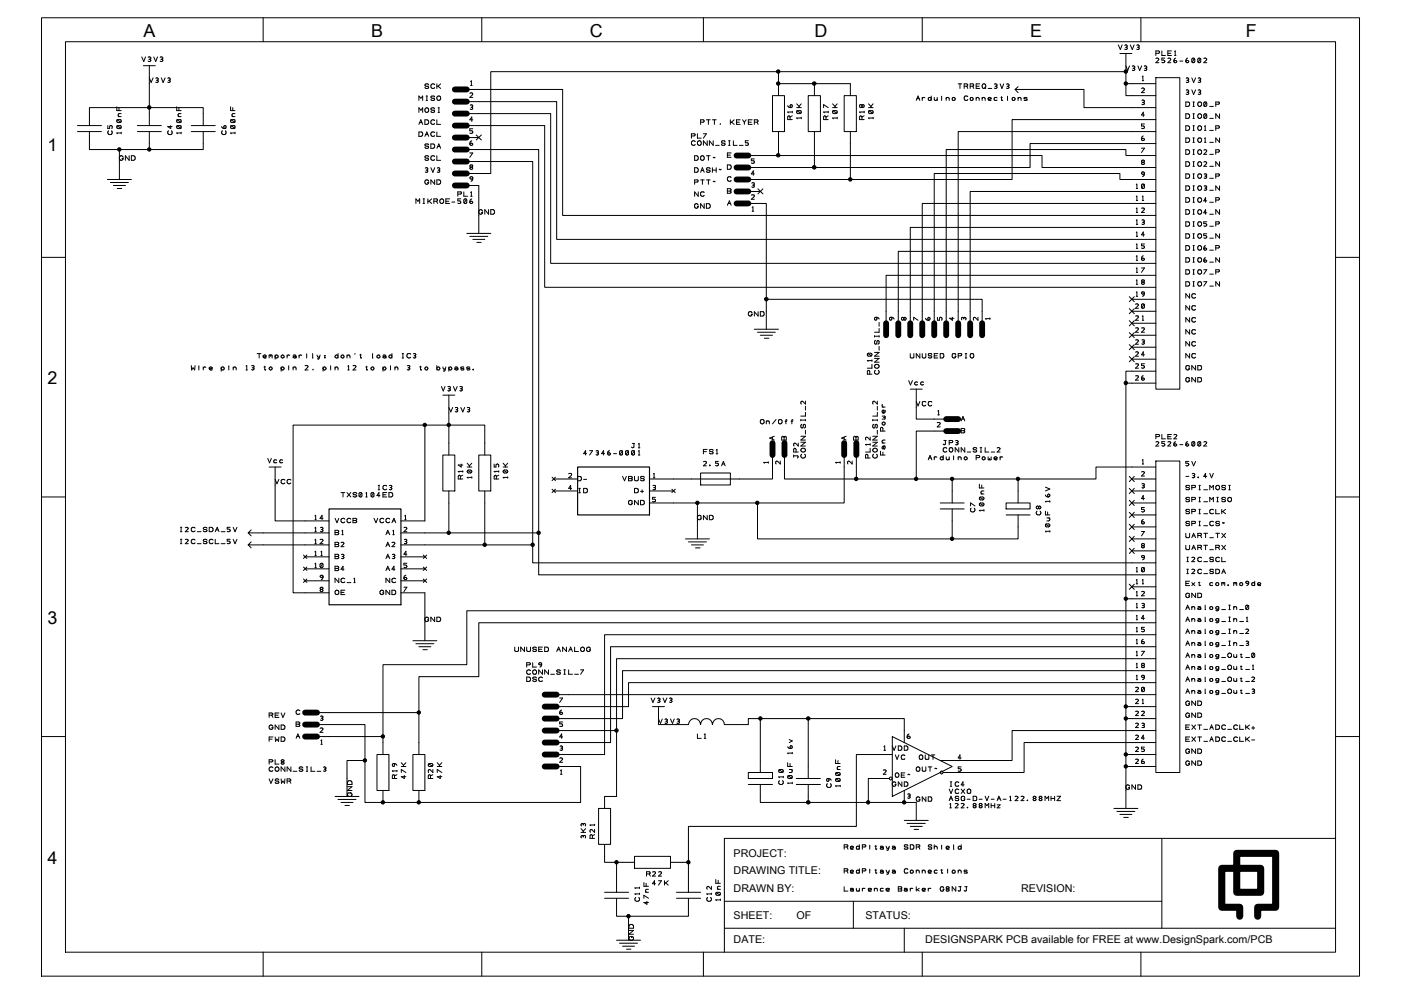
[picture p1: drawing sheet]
<svg xmlns="http://www.w3.org/2000/svg" width="297mm" height="210mm" viewBox="0 0 297 210" stroke-linecap="round" stroke-linejoin="round" font-family="sans-serif">
<defs><g id="words">
<g font-size="3.8">
<text x="30.4" y="7.8">A</text>
<text x="78.7" y="7.8">B</text>
<text x="125" y="7.8">C</text>
<text x="172.7" y="7.8">D</text>
<text x="218.4" y="7.8">E</text>
<text x="264.1" y="7.8">F</text>
<text x="10.1" y="32">1</text>
<text x="10.1" y="81.5">2</text>
<text x="10.1" y="132.3">3</text>
<text x="10.1" y="183.1">4</text>
</g>
<g font-size="2.3">
<text x="155.5" y="181.6">PROJ CT:</text>
<text x="155.5" y="185.4">DRAWIGTIL :</text>
<text x="161.6" y="181.6">E</text>
<text x="163.1" y="185.4">N</text>
<text x="169.2" y="185.4">T E</text>
<text x="155.5" y="189.2">DRAWNBY:</text>
<text x="216.5" y="189.2">REVIIN:</text>
<text x="221.8" y="189.2">SO</text>
<text x="155.5" y="194.9">SHEET:</text>
<text x="168.9" y="194.9">OF</text>
<text x="183.5" y="194.9">STATUS:</text>
<text x="155.5" y="200">DATE:</text>
<text x="196.2" y="200">DESINSPARKPCBavibeo F</text>
<text x="201.5" y="200">G</text>
<text x="221.1" y="200">al</text>
<text x="223.3" y="200">alfr REEatwww.ein pr.o P</text>
<text x="246.5" y="200">D sgS akcm/CB</text>
</g>
</g></defs>
<g fill="none" stroke="#000" stroke-width=".21">
<path d="M8.8 3.8h279.4v203.2h-279.4zM13.9 8.8h269.3v193.1h-269.3zM30.1 12.1l.4 .9 .4-.9M30.4 13.9h2.5M31.4 12.1a.36 .36 0 0 1 .6 .2l-.3 .3M31.6 12.6h.1M31.7 13.9v12.7M31.7 16.5l.3 1 .5-1M31.7 12.6l.3 .2a.36 .36 0 0 1-.6 .2M32.6 12.1l.4 .9 .4-.9M33 16.6a.33 .33 0 0 1 .6 .2l-.3 .2M33.2 17h.1"/>
<path d="M33.3 17l.3 .2a.33 .33 0 0 1-.6 .2M33.9 12.1a.36 .36 0 0 1 .6 .2l-.2 .3M34.1 12.6h.2M34.2 16.5l.4 1 .4-1M34.3 12.6l.2 .2a.36 .36 0 0 1-.6 .2M35.6 16.6a.33 .33 0 0 1 .5 .2l-.2 .2M35.7 17h.2M35.9 17l.2 .2a.33 .33 0 0 1-.5 .2M55.8 3.8v5M90.9 18l-.3-.2-.4 .1v.3l.7 .3-.3 .3h-.3l-.2-.3M92.2 17.9l-.5-.1-.3 .3 .1 .6 .4 .1 .3-.2M92.6 18.3h.3"/>
<path d="M92.6 17.8v1M92.9 18.3l.5 .5M93.4 17.8l-.5 .5M99 19h20.3v26.7h125.8M99.6 19.8l.4-.1 .2 .2-.6 .8h.6M99.8 18.1h.3M99.8 17.3l.1-.2v1M102.1 3.8v5M149.1 3.8v5M165.1 15.2h-61v21.6h-5.1M165.1 17.7h15.2v2.6M165.1 15.2v5.1"/>
<path d="M165.1 15.2h73.6M172.7 17.7v2.6M195.5 3.8v5M203.2 17.8h.7M203.5 17.8v1M204.4 18.3h.6M205 18.3l.2-.3-.1-.1-.7-.1v1M205 18.3l.2 .5M205.7 18.3h.5M206.2 18.3l.3-.3-.1-.1-.7-.1v1M206.2 18.3l.3 .5M207 18.3h.6"/>
<path d="M207.7 17.8h-.7v1h.7M208.4 17.9l.3-.1 .3 .3v.5l-.5 .2a.56 .56 0 0 1-.1-.9zM208.8 18.5l.2 .3M209.5 18.8h.8M210.8 17.9a.36 .36 0 0 1 .6 .1l-.2 .3M211 18.3h.2M211.2 18.3l.2 .2a.36 .36 0 0 1-.6 .2M212 17.8l.4 1 .4-1M213.4 17.9a.33 .33 0 0 1 .5 .1l-.2 .3M213.5 18.3h.2M213.7 18.3l.2 .2a.33 .33 0 0 1-.5 .2M215.2 19l.7 .6"/>
<path d="M215.9 18.4l-.7 .6h14.6v3.8h15.3M237.1 9.5l.4 1 .4-1M237.4 11.3h2.6M238.5 9.6h.4l.1 .2-.2 .2M238.6 10h.2M238.7 17.7v2.6h6.4M238.7 17.7h6.4M238.7 11.3v6.4M238.7 14l.4 .9 .4-.9M238.8 10l.2 .2-.1 .2h-.4M239.6 9.5l.5 1 .3-1M240.1 14.1a.33 .33 0 0 1 .5 .1l-.2 .3"/>
<path d="M240.2 14.5h.2M240.4 14.5l.2 .2a.33 .33 0 0 1-.5 .2M241 9.6h.5l.1 .2-.3 .2M241.2 10h.1M241.3 14l.3 .9 .5-.9M241.3 10l.3 .2-.1 .2h-.5M241.9 3.8v5M242 18.8a.39 .39 0 0 1 .7 .1l-.7 .7h.7M242.2 17.1h.3M242.2 16.3l.1-.2v1M242.6 14.1a.33 .33 0 0 1 .6 .1l-.3 .3M242.7 14.5h.2"/>
<path d="M242.9 14.5l.3 .2a.33 .33 0 0 1-.6 .2M245.1 16.5h5v66h-5zM245.1 11.3h.5l.3-.3-.3-.2h-.5v1M245.1 12.4a.39 .39 0 0 1 .6 .2l-.6 .7h.6M246.3 10.8v1h.8M247 12.3h-.7v.4h.4l.3 .3a.39 .39 0 0 1-.7 .2M247.6 11.3h.6M247.6 12.4a.39 .39 0 0 1 .6 .2l-.6 .7h.6M248.4 10.8h-.8v1h.8M249 11.8h.3M249 11l.2-.2v1M249.3 12.3l-.3 .3-.1 .4"/>
<path d="M250.1 13h.7M251.5 16.6a.33 .33 0 0 1 .5 .2l-.2 .2M251.5 19.1a.33 .33 0 0 1 .5 .2l-.2 .3M251.6 17h.2M251.6 19.6h.2M251.8 17l.2 .2a.33 .33 0 0 1-.5 .2M251.8 19.6l.2 .2a.33 .33 0 0 1-.5 .1M251.8 12.3l-.3 .3-.1 .4M252.7 16.5l.4 1 .4-1M252.7 19l.4 1 .4-1M253.2 12.4a.33 .33 0 0 0-.5 .2l.1 .6M253.2 12.4l.1 .6a.33 .33 0 0 1-.5 .2"/>
<path d="M253.2 12.4l-.4 .8M254 16.6a.33 .33 0 0 1 .6 .2l-.3 .2M254 19.1a.33 .33 0 0 1 .6 .2l-.3 .3M254.2 17h.1M254.2 19.6h.1M254.3 17l.3 .2a.33 .33 0 0 1-.6 .2M254.3 19.6l.3 .2a.33 .33 0 0 1-.6 .1M254.5 12.4a.33 .33 0 0 0-.5 .2v.6M254.5 12.4l.1 .6a.33 .33 0 0 1-.6 .2M254.5 12.4l-.5 .8M255.2 12.4a.39 .39 0 0 1 .7 .2l-.7 .7h.7M16.4 27.9h5.1"/>
<path d="M16.4 26.6h5.1M19 27.9v3.8h6.3M19 26.6v-3.8h24.1v3.8M22.8 38.1h5.1M22.9 26.6v.7h.3v-.5l.3-.2 .3 .2-.1 .5M23 27.7l-.1 .3v.4l.6 .1a.49 .49 0 0 0 .2-.8M23.4 38.7h3.8M24 39.3h2.6M24.8 22.6v.9h.9M24.8 25.4v.3l.2 .3 .6-.1M24.8 26.7v.3l.2 .3 .6-.1M24.8 40h1"/>
<path d="M24.8 25.4h.7a.33 .33 0 0 1 .1 .5M24.8 26.7l.7-.1a.33 .33 0 0 1 .1 .6M24.8 26.7l.8 .5M24.8 25.4l.8 .5M25.1 24.7h.6M25.2 22.8v.7M25.3 33.4l.3-.4 .3 .1 .2 .3M25.3 31.7h6.4M25.3 31.7v6.4M25.7 24.1h-.6a.36 .36 0 0 0 .2 .6M25.7 28.2h-.9l.1 .2M25.7 28v.4"/>
<path d="M25.9 33.6h.2a.41 .41 0 0 1-.3 .4 .41 .41 0 0 1-.5-.3M27.4 33v1l-.8-1v1M27.9 33h.4l.3 .2 .1 .5-.2 .2-.6 .1zM29.1 27.9h5.1M29.1 26.6h5.1M31.7 27.9v3.8M35.7 27.7l-.1 .5 .3 .3 .5-.1v-.7M36.2 26.6v.7l-.6-.5h.9M37.5 22.6v.9h.9M37.5 25.4a.36 .36 0 0 0 .2 .6l.7-.1M37.5 26.7a.36 .36 0 0 0 .2 .6l.7-.1M37.5 26.7h.9v.5"/>
<path d="M37.5 25.4h.9v.5M37.5 26.7l.9 .5M37.5 25.4l.9 .5M37.8 24.7h.6M37.9 22.8v.7M38.4 24.1h-.6a.36 .36 0 0 0 .2 .6M38.4 28v.4M38.4 28.2h-.9l.1 .2M40.6 27.9h5M40.6 26.6h5M43.1 27.9v3.8h-11.4M47 26.8a.61 .61 0 0 0 .7 .5"/>
<path d="M47.2 27.7l-.2 .5 .3 .3 .6-.1-.1-.7M47.5 26.7h.4v.5l-.2 .1a.36 .36 0 0 1-.2-.6zM48.9 22.6v.9h.9M49 25.4a.36 .36 0 0 0 .1 .6l.7-.1M49 26.7a.36 .36 0 0 0 .1 .6l.7-.1M49 25.4h.8v.5M49 26.7h.8v.5M49 26.7l.8 .5M49 25.4l.8 .5M49.2 24.7h.6M49.4 22.8v.7M49.8 24.1h-.5a.36 .36 0 0 0 .1 .6"/>
<path d="M49.8 28.2h-.9l.2 .2M49.8 28v.4M88.8 21.3v-.9l.4 .4 .4-.4v.9M88.8 23.8v-.9l.4 .5 .4-.5v.9M88.8 28l.7 .1 .1 .5-.3 .3h-.5zM88.8 26.4l.4-1 .4 1M89 26h.4M90.1 25.4h.4l.3 .2 .1 .5-.2 .2-.6 .1zM90.1 28.9l.4-.9 .4 .9M90.2 35.6h.4l.1 .2-.2 .3M90.3 28.5h.4M90.3 21.3h.3"/>
<path d="M90.3 20.4h.3M90.3 36.1h.2M90.5 20.4v.9M90.5 36.1l.2 .2-.1 .1h-.4M90.9 38.4l-.2-.2h-.4l-.2 .5a.4 .4 0 0 0 .4 .4 .4 .4 0 0 0 .4-.4h-.3M90.9 30.7l-.3-.2-.4 .1-.1 .1 .2 .3 .5 .1v.3l-.5 .1-.2-.3M90.9 33.3l-.3-.3h-.3l-.2 .3 .2 .2 .5 .1v.3l-.5 .1-.2-.3M91.4 30.5l.7 .1 .1 .5-.2 .3-.6 .1zM91.4 35.6l.4 .9 .4-.9M92.2 20.6l-.3-.2h-.5v.3l.8 .3-.3 .3h-.3l-.2-.3M92.2 25.6l-.5-.2-.3 .3 .1 .6 .4 .1 .3-.2M92.2 28.1l-.5-.1-.3 .3 .1 .5 .4 .1 .3-.2"/>
<path d="M92.2 33.2l-.5-.2-.3 .4 .1 .5 .4 .1 .3-.2M92.2 38.1v1l-.8-1v1M92.2 23.1l-.3-.2h-.5v.4l.8 .3-.3 .2h-.3l-.2-.2M92.6 25.4v1h.8M92.6 28v.9h.8M92.6 33v1h.8M92.6 38.1l.7 .2 .1 .4-.1 .3-.7 .1zM92.6 31.5l.4-1 .4 1M92.7 35.6h.5l.1 .2-.3 .3M92.8 31.1h.5M92.9 22.9h.3M92.9 23.8h.3"/>
<path d="M92.9 36.1h.1M93 22.9v.9M93 36.1l.3 .2-.1 .1h-.5M99 21.5h19v29.3h127.1M99 24.1h17.8v31.7h128.3M99 26.6h16.5v34.3h129.6M99 31.7h15.2v81.3M99 34.2h13.9v81.3M99 29.2h2.5M99 39.3h2.5v10.2M99.6 32.4h.6l-.6 1M99.7 22.3h.5v.2l-.2 .2"/>
<path d="M99.9 35.4l-.3 .2a.32 .32 0 0 0 .3 .3 .32 .32 0 0 0 .3-.3l-.2-.2M99.9 22.7h.1M99.9 35.4h.1M99.9 35.4l-.3-.2 .3-.2h.3v.2l-.2 .2M100 29.8a.61 .61 0 0 0-.4 .8M100 22.7l.2 .2v.2h-.5M100.2 25.4h-.6l.4-.6v.9M100.2 27.3h-.6v.4h.4l.2 .3-.2 .3-.4-.1M100.2 37.7v.5l-.3 .2M101 28.6l1.1 1.1M102.1 28.6l-1.1 1.1M146.6 28.8h.5l.3-.2-.1-.2h-.7v.9"/>
<path d="M147.3 33h.4l.3 .4v.3l-.3 .3h-.4zM147.3 35.6h.4l.3 .3v.3l-.3 .3h-.4zM147.3 38.6h.5l.2-.2-.2-.3h-.5v1M147.4 30l-.5-.2-.3 .4 .2 .5 .3 .1 .3-.2M147.9 28.4v.9h.8M148.5 25.9h.6l.2-.2-.2-.3h-.6v1M148.5 38.1h.8M148.5 36.5l.4-.9 .4 .9M148.7 36.2h.4M148.9 38.1v1M149.1 28.4h.7l-.7 .9M149.8 25.4h.8"/>
<path d="M149.8 33h.8M149.8 38.1h.8M149.9 29.8v1l-.8-1v1M150.2 25.4v1M150.2 33v1M150.2 38.1v1M150.6 35.8l-.3-.2h-.4v.4l.7 .3-.3 .2h-.3l-.2-.2M151 25.4h.8M151 36.1h.8M151 35.6v.9M151.2 29.8v1l-.8-1v1M151.5 25.4v1"/>
<path d="M151.6 38.4l-.4 .1M151.6 33.4h-.4M151.7 30.8h.8M151.8 35.6v.9M152.7 26.2v.2M152.9 35.9l-.4 .1M153.8 30.1l-.3-.3-.5 .1v.4l.5 .1 .3 .2-.3 .2h-.3l-.2-.2M154.2 35l.7 .1 .1 .5-.3 .3h-.5zM154.2 32.9h.7M154.5 30.8h.3M154.5 29.8h.3M154.6 29.8v1"/>
<path d="M154.9 25.9h.2M154.9 25.4v1M155 37.6l-.4-.1-.4 .3 .2 .6h.4l.2-.1M155 32.4h-.8v1h.8M155.1 25.9l.6 .5M155.5 29.8v1h.8M155.7 25.4l-.6 .5M156.2 25.9h.6M156.8 30.8h.8M156.9 25.4h-.7v1h.7M157.4 25.4l.4 .5M157.8 25.9v.5"/>
<path d="M158.2 25.4l-.4 .5M158.7 25.9h.6M158.7 29.8h-.7v.5h.5l.2 .2-.2 .3-.5-.1M158.7 33h6.4M158.7 35.5h14M158.7 38.1h21.6M159.4 38.8h.5v.4h-.2M159.5 25.4h-.8v1h.8M159.6 39.2h.1M159.7 39.2l.2 .1v.3h-.5M159.9 36.9h-.6l.4-.7v1M159.9 25.9h.6"/>
<path d="M159.9 33.7h-.6v.4h.4l.2 .2-.2 .3-.4-.1M160.5 25.9l.2-.2v-.2l-.8-.1v1M160.5 25.9l.2 .5M163.8 20.3h2.5v7.6h-2.5zM165.1 33h55.8v2.5h24.2M165.1 27.9v5.1M167 22.4a.61 .61 0 0 0 .7 .4M167.5 24.8l-.2-.2h-.2l-.1 .8h1M167.5 24.8v.6M167.6 22.2h.3a.36 .36 0 0 1-.2 .6l-.2-.2zM168 24.6l-.5 .2M168 23.6v.3"/>
<path d="M168 23.7h-1l.2 .2M168.9 22.8h1M168.9 22l.5 .6M169 23.5a.36 .36 0 0 0 .2 .6l.6-.1M169 23.5h.8v.5M169 23.5l.8 .5M169.4 22.6v.2M169.9 24.8v.4M169.9 25h-1l.2 .2M169.9 22l-.5 .6M171.4 20.3h2.5v7.6h-2.5zM172.7 27.9v7.6"/>
<path d="M174.6 22.8v-.6l1 .6M175.1 24.8l-.2-.2h-.2l-.1 .8h1M175.1 24.8v.6M175.6 23.7h-1l.2 .2M175.6 24.6l-.5 .2M175.6 23.6v.3M176.5 22.8h1M176.5 22l.5 .6M176.6 23.5a.36 .36 0 0 0 .2 .6l.6-.1M176.6 23.5h.8v.5M176.6 23.5l.8 .5M177 22.6v.2"/>
<path d="M177.5 25h-1l.2 .2M177.5 24.8v.4M177.5 22l-.5 .6M179 20.3h2.6v7.6h-2.6zM180.3 27.9v10.2M182.7 22.4v-.2h-.4a.36 .36 0 0 0 .2 .6l.2-.2M182.7 24.8l-.2-.2h-.2l-.1 .8h1M182.7 22.4v.2M182.7 24.8v.6M182.7 22.4l.1-.2h.3a.36 .36 0 0 1-.1 .6l-.3-.2M183.2 23.7h-1l.2 .2M183.2 24.6l-.5 .2"/>
<path d="M183.2 23.6v.3M184.1 22.8h1M184.1 22l.6 .6M184.2 23.5a.36 .36 0 0 0 .2 .6l.6-.1M184.2 23.5h.8v.5M184.2 23.5l.8 .5M184.7 22.6v.2M185.1 25h-1l.2 .2M185.1 24.8v.4M185.1 22l-.4 .6M194.3 21.3l.3-.9 .4 .9M194.4 20.9h.5"/>
<path d="M195.5 20.7v.6M196.1 20.7h-.4l-.2 .2M197.4 20.9a.32 .32 0 0 0-.3-.2 .32 .32 0 0 0-.3 .2l.1 .3a.33 .33 0 0 0 .5-.2M197.4 20.4v.9M198.1 20.7l.1 .5a.33 .33 0 0 0 .5-.2M198.7 20.7v.6M199.6 20.4h.1M199.6 20.7v.6M200.6 20.7v.6M200.6 20.9l.1-.2a.36 .36 0 0 1 .5 .2v.4M205.2 20.5l-.1-.1a.46 .46 0 0 0-.7 .3l.2 .5 .4 .1 .2-.2M207 20.7v.6"/>
<path d="M207 20.9v-.2a.33 .33 0 0 1 .6 .2v.4M208.2 20.9l.1-.2a.33 .33 0 0 1 .6 .2v.4M208.2 20.7v.6M209.5 20.9l.2 .1 .4-.1-.2-.2h-.3l-.1 .3 .2 .3 .4-.1M211.4 20.7h-.4l-.2 .2v.3l.2 .1 .4-.1M212.2 20.7h.3M212.3 20.5v.7h.3M213.6 20.4h.1M213.6 20.7v.6M215.9 20.9v-.2a.33 .33 0 0 1 .6 .2v.4M215.9 20.7v.6M217.8 20.7h-.7v.2l.7 .1-.2 .3-.5-.1"/>
<path d="M240.9 40h.3M240.9 39.2l.1-.2v1M242 31.4h.7l-.7 .9M242.1 21.3a.33 .33 0 0 1 .6 .2l-.3 .2M242.2 34.4l-.2-.2 .2-.2h.4l.1 .2-.3 .2M242.2 21.7h.2M242.2 34.4h.2M242.2 34.4l-.2 .2 .1 .2a.33 .33 0 0 0 .6-.2l-.3-.2M242.4 21.7l.3 .2a.33 .33 0 0 1-.6 .2M242.4 28.8l-.3 .3-.1 .4M242.6 39.1h-.5v.8M242.6 39.1l.1 .6a.33 .33 0 0 1-.6 .2"/>
<path d="M242.6 39.1l-.5 .8M242.7 24.4h-.7l.4-.6v.9M242.7 26.3h-.7v.4h.4l.3 .3a.39 .39 0 0 1-.7 .2M242.7 36.7a.61 .61 0 0 1-.5 .7M245.1 25.4h-30.5v12.7h-34.3M245.1 30.4h-26.7v5.1h-45.7M245.1 27.9h-41.9v40.6M245.1 33h-6.4v-1.3h-38.1v36.8M245.1 38.1h-7.7v-1.3h-39.3v31.7M251.4 21.6l.7 .2 .1 .4-.2 .3-.6 .1zM251.4 24.1h.5l.2 .2 .1 .5-.2 .2-.6 .1zM251.4 26.7h.5l.2 .1 .1 .5-.2 .3h-.6z"/>
<path d="M251.4 29.3l.7 .1 .1 .4-.2 .3-.6 .1zM251.4 31.7h.5l.2 .2 .1 .5-.2 .2-.6 .1zM251.4 34.3h.5l.2 .2 .1 .5-.2 .2-.6 .1zM251.4 36.9l.7 .1 .1 .5-.2 .2-.6 .1zM251.4 39.4l.7 .1 .1 .5-.2 .3h-.6zM252.9 21.6h.3M252.9 22.6h.3M252.9 26.7h.3M252.9 27.6h.3M252.9 31.7h.3M252.9 32.7h.3M252.9 36.9h.3"/>
<path d="M252.9 37.8h.3M252.9 24.1h.3M252.9 25.1h.3M252.9 29.3h.3M252.9 30.2h.3M252.9 34.3h.3M252.9 35.3h.3M252.9 39.4h.3M253.1 21.6v1M253.1 24.1v1M253.1 26.7v.9M253.1 29.3v.9"/>
<path d="M253.1 31.7v1M253.1 34.3v1M253.1 36.9v.9M253.1 39.4v.9M255.2 31.8a.39 .39 0 0 1 .7 .2l-.7 .7h.7M255.2 34.4a.39 .39 0 0 1 .7 .1l-.7 .8h.7M255.3 36.9h.5l.1 .2-.3 .2M255.3 39.5h.5l.1 .1-.3 .3M255.4 27.6h.3M255.4 26.8l.1-.1v.9M255.4 29.4l.1-.1v.9M255.4 30.2h.3"/>
<path d="M255.4 37.3h.2M255.4 39.9h.2M255.6 37.3l.3 .2a.33 .33 0 0 1-.6 .2M255.6 39.9l.3 .2a.33 .33 0 0 1-.6 .2M255.8 24.2l.1 .6a.33 .33 0 0 1-.6 .2M255.8 21.7l.1 .6a.33 .33 0 0 1-.6 .2M255.8 21.7h-.5v.8M255.8 24.2h-.5v.8M255.8 21.7l-.5 .8M255.8 24.2l-.5 .8M256.5 22.6h.8M256.5 27.6h.8"/>
<path d="M256.5 32.7h.8M256.5 37.8h.8M256.5 25.1h.8M256.5 30.2h.8M256.5 35.3h.8M257.8 22.1h.5l.3-.3-.1-.1-.7-.1v1M257.8 27.2h.5l.3-.3-.3-.2h-.5v.9M257.8 32.3h.5l.3-.3-.3-.3h-.5v1M257.8 37.3h.5l.3-.2-.1-.2h-.7v.9M258.6 24.1v1l-.8-1v1M258.6 29.3v.9l-.8-.9v.9M258.6 34.3v1l-.8-1v1"/>
<path d="M258.6 39.4v.9l-.8-.9v.9M8.8 54.6h5.1M88.2 43.1v-.9l.4 .5 .4-.5v.9M89.7 43.1h.3M89.7 42.2h.3M89.9 42.2v.9M90.7 42.2v.9M90.7 42.7h.3M91 42.7l.5 .4M91.5 42.2l-.5 .5M92 42.7h.5M92.5 42.7l.3-.3-.1-.2h-.7v.9"/>
<path d="M92.5 42.7l.3 .4M94.5 42.7h.7M95.3 42.2h-.8v.9h.8M95.8 42.8h.6M97.1 41.1h.5l.3-.2-.1-.2h-.7v.9M97.7 42.2h-.6v.4h.4l.2 .2-.2 .3h-.4M98.3 40.7v.9h.8M98.9 42.2a.33 .33 0 0 0-.6 .2l.1 .7M98.9 42.2v.9h-.5M98.9 42.2l-.5 .9M99 49.5h5.1M99.6 50.1h3.8"/>
<path d="M99.8 41.6h.3M99.8 40.8l.1-.1v.9M100 42.2a.61 .61 0 0 0-.4 .7M100.2 50.8h2.6M101.1 51.4h.9M101.5 44.8l.4-.4 .4 .4M102.1 45h.2a.41 .41 0 0 1-.3 .4 .41 .41 0 0 1-.5-.3M103.6 44.4v1l-.8-1v1M104.1 44.4h.5l.2 .2 .1 .5-.3 .3h-.5zM148 43.5l-.4-.3-.3 .1v.6a.39 .39 0 0 0 .4 .3 .39 .39 0 0 0 .3-.4h-.2M148 40.7v.9l-.7-.9v.9M149.3 40.8l-.5-.1-.3 .3 .2 .5 .4 .1 .2-.2"/>
<path d="M149.3 43.2v1l-.8-1v1M149.8 43.2h.5l.2 .1 .1 .6-.3 .3h-.5zM154.2 43.5l.4-.9 .4 .9M154.2 40l.7 .1 .1 .2-.2 .2 .2 .2-.1 .2-.7 .1zM154.2 40.5h.6M154.4 43.1h.5M158.7 43.1h3.8v20.4M158.7 40.6h2.5M159.3 41.4h.6v.1l-.6 .7h.6M159.5 44.8h.3M159.5 44l.1-.1v.9M160.7 40l1.1 1.1"/>
<path d="M161.8 40l-1.1 1.1M240.9 41.7l.1-.1v.9M240.9 44.2l.1-.1v.9M240.9 46.8l.1-.2v1M240.9 49.3l.1-.1v.9M240.9 51.9l.1-.2v1M240.9 54.4l.1-.2v1M240.9 56.9l.1-.1v.9M240.9 59.5l.1-.1v.9M240.9 42.5h.3M240.9 45h.3M240.9 47.6h.3"/>
<path d="M240.9 50.1h.3M240.9 52.7h.3M240.9 55.2h.3M240.9 57.7h.3M242 44.2h.6l.1 .1-.7 .7h.7M242 56.8h.7l-.7 .9M242.1 46.7a.33 .33 0 0 1 .6 .2l-.3 .2M242.2 41.7l.1-.1v.9M242.2 42.5h.3M242.2 59.8l-.2-.2 .2-.2h.4l.1 .2-.3 .2M242.2 47.1h.2M242.2 59.8l-.2 .3a.33 .33 0 0 0 .3 .2 .33 .33 0 0 0 .4-.2l-.3-.3"/>
<path d="M242.2 59.8h.2M242.4 47.1l.3 .2a.33 .33 0 0 1-.6 .2M242.4 54.2l-.3 .3-.1 .4M242.7 49.8h-.7l.4-.6v.9M242.7 51.7h-.7v.4h.4l.3 .3a.39 .39 0 0 1-.7 .2M245.1 40.6h-39.4v27.9M245.1 43.1h-49.6v25.4M245.1 48.2h-52.1v20.3M245.1 53.3h-54.6v15.2M245.1 58.4h-57.2v10.1M251.4 41.9h.5l.2 .2 .1 .5-.2 .2-.6 .1zM251.4 44.4h.5l.2 .2 .1 .5-.2 .2-.6 .1z"/>
<path d="M251.4 47l.7 .2 .1 .4-.2 .3-.6 .1zM251.4 49.6l.7 .1 .1 .5-.2 .2-.6 .1zM251.4 52.1h.5l.2 .1 .1 .5-.2 .3h-.6zM251.4 54.7l.7 .1 .1 .5-.2 .2-.6 .1zM251.4 57.2l.7 .1 .1 .5-.2 .2-.6 .1zM251.4 59.7l.7 .2 .1 .5-.2 .2-.6 .1zM252.9 41.9h.3M252.9 42.9h.3M252.9 47h.3M252.9 48h.3M252.9 52.1h.3M252.9 53h.3"/>
<path d="M252.9 57.2h.3M252.9 58.1h.3M252.9 40.3h.3M252.9 44.4h.3M252.9 45.4h.3M252.9 49.6h.3M252.9 50.5h.3M252.9 54.7h.3M252.9 55.6h.3M252.9 59.7h.3M253.1 41.9v1M253.1 44.4v1"/>
<path d="M253.1 47v1M253.1 49.6v.9M253.1 52.1v.9M253.1 54.7v.9M253.1 57.2v.9M253.1 59.7v1M255.2 57.2h.7l-.7 .9M255.2 59.7h.7l-.7 1M255.6 52.1l-.3 .2-.1 .5M255.6 54.7l-.3 .2-.1 .4M255.9 47h-.7v.4h.4l.3 .3a.39 .39 0 0 1-.7 .2M255.9 49.6h-.7v.4h.4l.3 .2a.39 .39 0 0 1-.7 .2"/>
<path d="M255.9 42.6h-.7l.4-.7v1M255.9 45.1h-.7l.4-.7v1M256.5 42.9h.8M256.5 48h.8M256.5 53h.8M256.5 58.1h.8M256.5 40.3h.8M256.5 45.4h.8M256.5 50.5h.8M256.5 55.6h.8M257.8 42.4h.5l.3-.2-.3-.3h-.5v1M257.8 47.5h.5l.3-.3-.1-.1-.7-.1v1"/>
<path d="M257.8 52.6h.5l.3-.3-.3-.2h-.5v.9M257.8 57.7h.5l.3-.3-.1-.2h-.7v.9M258.6 44.4v1l-.8-1v1M258.6 49.6v.9l-.8-.9v.9M258.6 54.7v.9l-.8-.9v.9M258.6 59.7v1l-.8-1v1M283.2 54.6h5M40.6 77.5v.9l.3-.4 .4 .4 .1-.9M42.2 77.6h.1M42.2 77.8v.6M43.1 77.8v.6M43.6 77.9a.33 .33 0 0 0-.5 .2"/>
<path d="M44.4 78.1h.5l.1-.1-.3-.2-.3 .2v.2l.2 .2h.4M46.9 78.1a.32 .32 0 0 1 .3-.3 .32 .32 0 0 1 .3 .3v.3a.33 .33 0 0 1-.6-.2M46.9 77.8v.9M48.5 77.6h.1M48.5 77.8v.6M49.4 78.1a.32 .32 0 0 1 .4-.3 .32 .32 0 0 1 .3 .3v.3M49.4 77.8v.6M52.2 78.4h.2M52.2 77.6l.1-.1v.9M53.3 77.6h.5l.1 .1-.3 .3M53.5 78h.1M53.6 78l.3 .2a.33 .33 0 0 1-.6 .2"/>
<path d="M54.5 75h.8M54.9 75v.9M55.8 75.5l.4 .2 .2-.2-.2-.2-.3 .1-.1 .3 .2 .2 .4-.1M56 77.8h.3M56.1 77.6l.1 .8M56.2 78.4h.1M56.3 78.4h.1M57.1 75.3v.6M57.1 75.4h.3M57.4 75.4h.3v.5M57.4 75.4v.2M58.3 75.5a.33 .33 0 0 1 .5-.2 .33 .33 0 0 1 .1 .5 .33 .33 0 0 1-.5 0l-.1-.1"/>
<path d="M58.3 75.3v.9M59.6 78.1a.32 .32 0 0 1 .5-.2 .32 .32 0 0 1 0 .5 .32 .32 0 0 1-.5-.2M59.6 77.8v.9M60.9 75.3v.6M61.2 77.6h.1M61.2 77.8v.6M61.4 75.4a.33 .33 0 0 0-.5 .1M62.1 75.4h.6l.1 .5M62.1 78.1a.32 .32 0 0 1 .4-.3 .32 .32 0 0 1 .3 .3v.3M62.1 77.8v.6M62.8 75.7l-.2-.2-.5 .2 .3 .2 .4-.2M63.4 75.3v.6"/>
<path d="M64 75.4a.33 .33 0 0 0-.6 .1M64.7 77.6l.4-.1 .2 .2-.6 .7h.6M65 75h.1M65 75.3v.6M66.3 75l.1 .9M66.4 78.3l-.1 .1M67.2 75.3l.3 .4 .3-.1M67.8 75.6l-.2 .5h-.3M67.9 75.3l-.1 .3M68.5 78.1a.32 .32 0 0 1 .5-.2 .32 .32 0 0 1 0 .5 .32 .32 0 0 1-.5-.2M68.5 77.8v.9M68.9 75.7v.2z"/>
<path d="M68.9 75.4v.1zM70.1 77.6h.1M70.1 77.8v.6M71 77.8v.6M71 78.1a.32 .32 0 0 1 .3-.3 .32 .32 0 0 1 .4 .3v.3M71.7 75.5a.33 .33 0 0 0-.5-.2 .33 .33 0 0 0-.1 .5 .33 .33 0 0 0 .5 0l.1-.1M71.7 75v.9M73.6 75.5a.32 .32 0 0 1 .3-.2 .32 .32 0 0 1 .3 .2v.4M73.6 75.3v.6M73.7 78.4h.3M73.7 77.6l.2-.1v.9M74.8 77.6l.5-.1 .2 .2-.7 .7h.7"/>
<path d="M75.3 75l-.1 .1M76.3 75.3h.3M76.5 75.1v.7h.2M77.6 77.8h.2M77.7 77.6v.8h.2M79 75l.1 .9M81.2 78.1a.32 .32 0 0 1 .3-.3 .32 .32 0 0 1 .3 .3l-.1 .3a.33 .33 0 0 1-.5-.2M81.2 75.4h.5l.1 .5M81.2 77.8v.9M81.8 75.7l-.2-.2-.4 .2 .2 .2 .4-.2M82.8 77.6h.1M82.8 77.8v.6"/>
<path d="M83.1 75.5a.33 .33 0 0 0-.5-.2 .33 .33 0 0 0-.1 .5 .33 .33 0 0 0 .5 0l.1-.1M83.1 75v.9M83.7 78.1a.32 .32 0 0 1 .3-.3 .32 .32 0 0 1 .4 .3v.3M83.7 77.8v.6M85.3 75.9h.3M85.3 75h.3M85.4 75v.9M86.4 77.6h.4l.1 .1-.2 .3M86.5 78h.2M86.7 78l.2 .2a.33 .33 0 0 1-.5 .2M87.1 75.1l-.5-.1-.3 .3 .1 .5 .4 .1 .3-.2M87.6 75h.5l.1 .2-.2 .2"/>
<path d="M87.8 75.4h.2M88 75.4l.2 .3a.33 .33 0 0 1-.6 .1M89 77.8h.3M89.2 77.6v.8h.2M92.6 78.1a.32 .32 0 0 1 .3-.3 .32 .32 0 0 1 .4 .3l-.1 .3a.33 .33 0 0 1-.6-.2M92.6 77.5v.9M93.9 77.8l.2 .5 .3-.2M94.4 78.1l-.1 .5h-.3M94.5 77.8l-.1 .3M95.2 78.1a.32 .32 0 0 1 .3-.3 .32 .32 0 0 1 .3 .3l-.1 .3a.33 .33 0 0 1-.5-.2M95.2 77.8v.9M96.4 77.9h.6l.1 .5"/>
<path d="M97.1 78.2l-.2-.1-.5 .1 .3 .2 .4-.1M98.3 77.9h-.6l.2 .2 .4 .1-.1 .2h-.5M99.6 77.9h-.6l.1 .2 .5 .1-.2 .2h-.4M100.2 78.4h.2zM159.5 66.4l-.2-.3h-.5l-.1 .6a.41 .41 0 0 0 .4 .3 .41 .41 0 0 0 .4-.4h-.2M159.9 69.8h5.2M160.6 70.4h3.8M160.7 66.1v.9l-.8-.9v.9M161.2 66.1h.7l.1 .3-.1 .5-.7 .1zM161.2 71.1h2.6M162 71.7h1M162.5 63.5h45.7v5"/>
<path d="M162.5 63.5v6.3M184 75a.33 .33 0 0 0 .1 .5l.7-.1M184 75h.8v.4M184 75l.8 .4M184.4 79.3v-.5l-.3-.3-.2 .3v.5h1M184.9 77.3v.8h-1M184.9 76.3v.3M184.9 76.5h-1l.2 .1M185.4 74.7h1l-1 .8h1M185.4 71.2v.3M185.4 76h1l-1 .8h1M185.4 71.3h1"/>
<path d="M185.6 78.5l-.2 .5 .4 .3 .5-.1 .1-.4-.2-.3M185.7 72.2l-.3 .2v.3l.3 .3 .2-.3 .1-.4h.3l.1 .4-.3 .3M185.7 67.3l.4 .1 .3 .2M186.4 69.6v.8h-1M186.4 68.4v.8M186.4 71.2v.3M186.4 73.4v.9M188.8 67.3l.5 .1 .3 .2M191.6 67.5v.1M191.6 67.5l-.2-.2-.2 .1a.33 .33 0 0 0 .2 .5l.2-.3M191.6 67.5l.3-.2 .1 .1a.33 .33 0 0 1-.1 .5l-.3-.3M193 75v.7l.2 .2 .5-.1 .1-.8"/>
<path d="M193.7 67.9v-.6l.9 .6M195 75v.9l-.7-.9v.9M195.5 75v.7l.2 .2h.4l.2-.2v-.7M196.2 67.5a.61 .61 0 0 0 .7 .4M197.6 75.2l-.2-.2h-.5v.4h.5l.2 .3-.2 .2h-.4l-.2-.2M198.1 75.4h.6M198.8 67.3v.6h.4v-.4l.2-.2 .3 .2-.1 .4M198.8 75h-.7v.9h.7M199.3 75h.7l.1 .3-.1 .5-.7 .1zM201.9 67.3v.6l-.6-.4h1M202.6 75.3l-.1-.3h-.5l-.1 .6a.39 .39 0 0 0 .4 .3 .39 .39 0 0 0 .3-.4h-.2M203.2 75.4h.7v-.4h-.7v.9"/>
<path d="M204.3 67.5l.3-.2 .1 .1v.4M204.3 67.5v.1M204.3 67.5l-.2-.2-.2 .1v.4M204.6 75.9h.4M204.6 75h.4M204.8 75v.9M207.3 67.3v.6l-.7-.6-.2 .2 .1 .4M209.9 67.4v.3M209.9 67.6h-.9l.1 .1M239.4 62.9l1.1 1.1M239.4 65.4l1.1 1.1M239.4 68l1.1 1.1"/>
<path d="M239.4 70.5l1.1 1.1M239.4 73.1l1.1 1M239.4 75.6l1.1 1.1M240 63.5h5.1M240 66h5.1M240 68.5h5.1M240 71.1h5.1M240 73.6h5.1M240 76.2h5.1M240.5 62.9l-1.1 1.1M240.5 65.4l-1.1 1.1M240.5 68l-1.1 1.1"/>
<path d="M240.5 70.5l-1.1 1.1M240.5 73.1l-1.1 1M240.5 75.6l-1.1 1.1M240.7 77.2h.6l.1 .1-.7 .8h.7M240.7 79.7h.6l.1 .2-.7 .7h.7M240.7 74.7a.41 .41 0 0 1 .7 .1l-.7 .7h.7M240.7 64.5a.41 .41 0 0 1 .7 .1l-.7 .8h.7M240.7 67h.6l.1 .2-.7 .7h.7M240.7 69.6h.6l.1 .1-.7 .7h.7M240.7 72.1h.6l.1 .2-.7 .7h.7M240.9 62l.1-.1v.9M240.9 60.3h.3"/>
<path d="M240.9 62.8h.3M242 69.6h.6l.1 .1-.7 .7h.7M242.1 72.1h.5l.1 .2-.3 .2M242.2 67.1l.1-.1v.9M242.2 67.9h.3M242.2 72.5h.2M242.4 79.7a.58 .58 0 0 0-.4 .7M242.4 72.5l.3 .2a.33 .33 0 0 1-.6 .2M242.6 64.5l.1 .6a.33 .33 0 0 1-.6 .2M242.6 64.5a.33 .33 0 0 0-.6 .1l.1 .7M242.6 64.5l-.5 .8M242.7 77.1h-.7v.4l.6 .1 .1 .3a.41 .41 0 0 1-.7 .1"/>
<path d="M242.7 62.1a.61 .61 0 0 1-.5 .7M242.7 75.2h-.7l.4-.6v.9M245.1 78.7h-6.4v2.5M252.2 62.3v.9l-.8-.9v.9M252.2 64.8v.9l-.8-.9v.9M252.2 67.4v.9l-.8-.9v.9M252.2 69.9v.9l-.8-.9v.9M252.2 72.4v1l-.8-1v1M252.2 75v.9l-.8-.9v.9M252.2 77.8l-.2-.2h-.5l-.1 .5a.41 .41 0 0 0 .5 .3 .41 .41 0 0 0 .3-.3h-.2M252.9 60.7h.3M253.5 62.4l-.5-.1-.3 .3 .1 .5 .4 .1 .3-.2"/>
<path d="M253.5 64.9h-.1a.49 .49 0 0 0-.7 .2l.1 .6h.4l.3-.1M253.5 67.5l-.1-.1a.49 .49 0 0 0-.7 .2l.1 .6 .4 .1 .3-.2M253.5 70l-.5-.1-.3 .3 .1 .5 .4 .1 .3-.1M253.5 72.6l-.5-.2-.3 .3 .1 .6 .4 .1 .3-.2M253.5 75.1l-.1-.1a.49 .49 0 0 0-.7 .3l.1 .5 .4 .1 .3-.2M253.5 77.5v.9l-.8-.9v.9M254 77.5l.7 .1 .1 .5-.2 .3h-.6zM256.5 60.7h.8M56.8 97.2l.3 .9 .4-.9M57.1 99h2.5M58.3 99v11.4h11.5M58.7 97.6h-.6a.33 .33 0 0 0 .1 .5l.5-.1"/>
<path d="M59.9 97.6h-.5a.33 .33 0 0 0 .1 .5l.4-.1M90.1 90.1h-28v35.6h7.7M90.1 90.1h12.7v6.4M90.1 90.1v20.3h-5.1M93.6 82l.4 .9 .4-.9M93.9 96.5h2.5v7.6h-2.5zM93.9 83.8h2.5M95 82h.4l.1 .2-.3 .2M95.1 82.4h.1M95.2 83.8v12.7M95.2 86.4l.4 .9 .4-.9M95.2 82.4l.3 .3-.1 .1h-.4"/>
<path d="M96.1 82l.4 .9 .4-.9M96.5 86.4h.5l.1 .2-.2 .3M96.7 86.9h.2M96.9 86.9l.2 .2a.33 .33 0 0 1-.6 .1M97.5 82h.5v.2l-.2 .2M97.6 82.4h.2M97.7 86.4l.4 .9 .4-.9M97.8 98.4v.6l-.6-.4h.9M97.8 82.4l.2 .3v.1h-.5M98.1 99.9h-.9l.1 .2M98.1 99.8v.3M99.1 99h.9"/>
<path d="M99.1 98.2l.4 .6M99.1 86.4h.4l.1 .2-.2 .3M99.1 99.7h.7a.33 .33 0 0 1 .1 .5M99.1 99.7a.33 .33 0 0 0 .2 .6l.6-.1M99.1 99.7l.8 .5M99.2 86.9h.2M99.4 86.9l.2 .2a.33 .33 0 0 1-.5 .1M99.5 98.8v.2M100 98.2l-.5 .6M101.5 96.5h2.6v7.6h-2.6zM104.8 98.4v.6h.4v-.4l.2-.2 .3 .2v.4M105.7 99.9h-.9l.1 .2"/>
<path d="M105.7 99.8v.3M106.7 99h1M106.7 98.2l.4 .6M106.8 99.7h.6a.33 .33 0 0 1 .2 .5M106.8 99.7a.33 .33 0 0 0 .1 .6l.7-.1M106.8 99.7l.8 .5M107.1 98.8v.2M107.7 98.2l-.6 .6M124.4 96.2h-.7l.5-.7v1M125 95.5h.6l-.6 1M126.4 95.6a.33 .33 0 0 1 .5 .2l-.2 .2M126.5 96h.2"/>
<path d="M126.7 96l.2 .2-.1 .2h-.4M128.2 96.2h-.7l.5-.7v1M129.2 95.5a.54 .54 0 0 0-.4 .7M130.1 96.2h.6M131.9 95.6v.8h-.5M131.9 95.6h-.5v.8M131.9 95.6l-.5 .8M133.2 95.6v.8h-.5M133.2 95.6h-.5v.8M133.2 95.6l-.5 .8M134.1 94h.4M134.4 94v.8l-.2 .2-.3-.2"/>
<path d="M134.5 95.6v.8h-.5M134.5 95.6h-.5v.8M134.5 95.6l-.5 .8M135.3 96.5h.4M135.3 95h.4M135.3 94.1l.2-.1v1M135.3 95.7l.2-.2v1M149.1 97.9l.5-.1 .2 .2-.7 .8h.7M149.1 95.8h.7M149.9 95.3h-.8v.9M150.5 98.6v.2zM151.2 95.5l-.2-.2h-.3l-.3 .2 .3 .3h.4l.1 .2-.2 .2h-.3l-.3-.2"/>
<path d="M151.8 96.2h.4M151.8 95.5l.2-.2v.9M152.3 97.8h-.6v.4h.4l.2 .3-.2 .3-.4-.1M153 98.8l.4-1 .4 1M153.1 98.4h.5M162.5 89.5a.32 .32 0 0 1 .3-.3 .32 .32 0 0 1 .3 .3v.4M162.5 89.2v.7M162.9 98h-1l.2 .2M162.9 97.9v.3M163.8 96.5v5.1h-26.1M163.8 92.7v.4M164.2 92.5l-1 .4 1 .4"/>
<path d="M164.5 88.9l-.7 1M165.4 97.7v.7l-.7-.7-.2 .3v.4M165.8 92.6l.2-.1 .2 .3 .3-.3 .1 .1 .1 .7h-1zM166.2 92.8v.5M166.3 96.5v5.1h15.3M166.5 89.3h.3M166.9 89.1h-.3v.8M167.7 89.3h.4M168.1 89.1h-.2v.8M168.3 96.6l.9 .1v.2l-.1 .2M168.3 96.5v.4M168.8 95.8v-.5l-.3-.3-.2 .3v.5h.9"/>
<path d="M169.2 93.9v.7l-.7-.7-.2 .2 .1 .5M169.8 93.8h1l-1 .8h1M169.8 92.5h1l-1 .8h1M169.8 89.1h1M169.8 88.9v.3M170 96.3l-.2 .5 .3 .3 .6-.2 .1-.3-.2-.3M170 90l-.2 .2v.3l.2 .3 .3-.3 .1-.5h.3l.1 .5-.3 .3M170.8 87.4v.8h-1M170.8 85v.7l-.8-.7-.2 .3 .1 .4M170.8 86.1v.9M170.8 88.9v.3M170.8 91.2v.8"/>
<path d="M178.1 97.9v.3M178.1 98h-.9l.1 .2M179 96.5v10.1h-18.4M179 92.7v.4M179.4 92.5l-1 .4 1 .4M180.7 97.7v.7l-.7-.7-.3 .3 .1 .4M181.1 92.6l.1-.1 .3 .3 .2-.3 .2 .1v.7h-.9zM181.5 92.8v.5M181.6 96.5v5.1M184 97.1v-.5l-.2-.3-.3 .3v.5h1M184.5 92.7v.6l-.7-.6-.3 .2 .1 .4M184.5 95v.8h-1"/>
<path d="M184.5 94.1v.3M184.5 94.2h-1l.2 .2M185 93.8h1l-1 .8h1M185 92.5h1l-1 .8h1M185 89.1h1M185 88.9v.3M185.2 96.3l-.2 .5 .4 .3 .5-.2 .1-.3-.2-.3M185.3 90l-.3 .2v.3l.3 .3 .2-.3 .1-.5h.3l.1 .5-.2 .3M186 85v.7l-.7-.7-.3 .3 .1 .4M186 86.1v.9M186 87.4v.8h-1M186 88.9v.3"/>
<path d="M186 91.2v.8M186.7 95.7v.8h1M187 88.2h.6v.3M187 93.9h.7M187 86.3h.7M187.1 85.8a.33 .33 0 0 0 .2 .5M187.2 91.4v-.6l-.3-.2-.2 .2v.6h1M187.2 95.8v.7M187.3 88.5h.3M187.4 94.6l-.1 .2 .1 .4 .3-.2-.2-.4M187.6 87l.1 .3-.3 .3-.3-.1-.1-.3 .3-.2 .1 .2-.1 .4M187.6 88.5v.4h-.6"/>
<path d="M187.7 93.3l-.6 .1a.33 .33 0 0 0 .2 .5M187.7 94.6l-.6 .1v.5M192.7 80.7l.3 .9 .5-.9M193 82.5h2.5M194.3 82.5v6.4h6.3M194.3 85.1l.3 1 .4-1M194.6 81.1a.38 .38 0 0 0-.5-.1 .38 .38 0 0 0-.2 .4 .41 .41 0 0 0 .7 .1M195.8 81.1a.38 .38 0 0 0-.4-.1 .38 .38 0 0 0-.2 .4 .41 .41 0 0 0 .6 .1M196.3 85.3l-.5-.2-.3 .3 .2 .6 .4 .1 .2-.2M196.8 97.5l.4-.9 .4 .9M196.9 97.1h.5M197.6 85.3l-.1-.1a.46 .46 0 0 0-.7 .2l.1 .6 .5 .1 .2-.2"/>
<path d="M198.1 96.9v.6M198.6 96.9h-.3l-.2 .2M198.7 89.6h.6v.2l-.6 .7h.6M198.8 88h.4M198.8 87.2l.2-.2v1M200 97.1a.32 .32 0 0 0-.3-.2 .32 .32 0 0 0-.4 .2v.2a.33 .33 0 0 0 .4 .2 .33 .33 0 0 0 .3-.2M200 96.6v.9M200.1 93.4h.5M200.4 93.4v.7l-.2 .2-.2-.2M200.6 91.4h-6.3v10.2M200.6 96.9v.4a.33 .33 0 0 0 .3 .2 .33 .33 0 0 0 .3-.2M200.7 95l-.4-.1-.3 .3 .1 .6h.4l.2-.1"/>
<path d="M201.2 93.9h.6l.2-.3-.2-.2h-.6v.9M201.2 96.9v.6M202.2 96.6h.1M202.2 96.9v.6M202.6 93.5h.5l.1 .1-.3 .3M202.7 93.9h.2M202.9 93.9l.3 .2a.33 .33 0 0 1-.6 .1M203.2 96.9v.6M203.2 97.1v-.2a.36 .36 0 0 1 .6 .2v.4M203.3 94.9v.9l-.8-.9v.9M203.8 90.8l.7 .1v.3l-.2 .1 .2 .1v.3l-.7 .1zM203.8 89.2l.4-.9 .4 .9"/>
<path d="M203.8 91.3h.5M203.9 88.9h.5M204.6 94.9v.9l-.8-.9v.9M205.1 95.8h.7M207 97h.5l.2-.2-.2-.2h-.5v.9M207.1 95.1l-.2-.2-.5 .1v.3l.5 .1 .2 .2-.2 .2h-.4l-.2-.2M207.8 94.9h.3M207.8 95.8h.3M208 94.9v.9M208.9 94.9v.9h.7M209.5 96.9v.5h.3M209.8 97.2v.2"/>
<path d="M210.1 96.9v.5h-.3M210.1 95.8h.8M210.8 97.1l.2 .2 .3-.1 .1-.2-.2-.1h-.4v.5h.6M211.4 95l.4-.1 .2 .2-.6 .7h.6M212 96.9v.6M212.6 96.9h-.3l-.3 .2M238.7 81.2h6.4M238.7 81.2v90.2M242.2 97.6l.1-.1v.9M242.2 98.4h.3M245.1 97.7h5v66.1h-5zM245.1 99h-12.7v2.6h-16.5"/>
<path d="M245.1 93.7a.41 .41 0 0 1 .6 .2l-.6 .7h.6M245.1 92.6h.5l.3-.3-.3-.2h-.5v.9M246.3 92.1v.9h.8M247 93.6h-.7v.4l.6 .1 .1 .3a.41 .41 0 0 1-.7 .1M247.6 93.7a.41 .41 0 0 1 .6 .2l-.6 .7h.6M247.6 92.6h.6M248.4 92.1h-.8v.9h.8M248.9 92.2a.41 .41 0 0 1 .6 .1l-.6 .7h.6M249.3 93.6a.58 .58 0 0 0-.4 .8M250.1 94.3h.7M251.8 93.6a.58 .58 0 0 0-.4 .8M252 97.8h-.6v.4h.4l.2 .3-.2 .3-.4-.1"/>
<path d="M252.2 80.3l-.5-.2-.3 .2v.4a.41 .41 0 0 0 .5 .3 .41 .41 0 0 0 .3-.4h-.2M252.7 97.8l.4 1 .4-1M253.2 93.7l-.3-.1-.2 .3 .1 .6M253.2 93.7l.1 .7-.2 .2-.3-.1M253.2 93.7l-.4 .8M253.5 80.1v.9l-.8-.9v.9M254 80.1l.7 .1 .1 .5-.2 .2-.6 .1zM254.5 93.7l-.3-.1-.2 .3v.6M254.5 93.7l.1 .7-.3 .2-.3-.1M254.5 93.7l-.5 .8M255.2 93.7a.41 .41 0 0 1 .7 .2l-.7 .7h.7M8.8 105.4h5.1"/>
<path d="M38.3 112.7h.3M38.3 111.8h.3M38.3 115.3h.3M38.3 114.3h.3M38.4 111.8v.9M38.4 114.3v1M39.3 111.9a.41 .41 0 0 1 .6 .1l-.6 .7h.6M39.3 114.4a.41 .41 0 0 1 .6 .2l-.6 .7h.6M41.4 112l-.5-.2-.3 .3 .1 .5 .4 .1 .3-.1M41.4 114.5l-.5-.2-.3 .3 .1 .6 .4 .1 .3-.2M41.8 112.7h.8M41.8 115.3h.8"/>
<path d="M43.9 112l-.3-.2-.4 .1v.3l.4 .1 .3 .2-.3 .2h-.3l-.2-.2M43.9 114.6l-.3-.3-.4 .1v.3l.4 .1 .3 .3-.3 .2h-.3l-.2-.2M44.4 111.8h.4l.3 .2 .1 .4-.2 .2-.6 .1zM45.2 114.5l-.5-.2-.3 .3v.4l.3 .3 .5-.2M45.6 114.3v1h.8M45.6 112.7l.5-.9 .3 .9M45.8 112.4h.5M46.9 112.7h.8M46.9 115.3h.8M48.8 111.8h-.6v.4l.5 .1 .1 .2a.41 .41 0 0 1-.6 .1M48.8 114.3h-.6v.4l.5 .1 .1 .3a.41 .41 0 0 1-.6 .1M49.4 111.8l.4 .9 .4-.9"/>
<path d="M49.4 114.3l.4 1 .4-1M52.6 113l.7 .6M52.6 115.5l.7 .7M53.3 112.4l-.7 .6h17.2M53.3 114.9l-.7 .6h17.2M58.3 101.6l.4 1 .4-1M60.4 101.8a.49 .49 0 0 0-.8 .1l.2 .6 .4 .1 .2-.2M61.7 101.8a.49 .49 0 0 0-.8 .1l.1 .6 .4 .1 .3-.2M64.3 117.7l.8 .7M64.7 118.1h5.1M65.1 117.7l-.8 .7M66.8 110.2h.3"/>
<path d="M66.8 112.7h.3M66.8 115.3h.3M66.8 109.4l.1-.1v.9M66.8 112l.1-.2v.9M66.8 114.5l.1-.2v1M66.8 117l.1-.1v.9M66.8 119.5l.1-.1v1M66.8 117.8h.3M67.9 114.4l.4-.1 .2 .3-.6 .7h.6M67.9 111.9a.33 .33 0 0 1 .6 .1l-.2 .3M68 117.8h.3M68 117l.2-.1v.9"/>
<path d="M68.1 112.3h.2M68.3 112.3l.2 .2a.33 .33 0 0 1-.6 .1M68.4 119.5l.1 .6a.33 .33 0 0 1-.6 .2M68.4 119.5l-.3-.1-.2 .2v.7M68.4 119.5l-.5 .8M68.5 109.9h-.6l.4-.6v.9M71 115l.8 .1v.1l-.2 .2 .2 .3v.1l-.8 .1zM71 117.5l.8 .1v.1l-.2 .3 .2 .2v.2h-.8zM71 112.4l.8 .1v.1l-.2 .3 .2 .3v.1l-.8 .1zM71 118h.6M71 109.9l.5 .9 .3-.9M71 112.9h.6"/>
<path d="M71 115.4h.6M72.3 115.1l.4-.1 .2 .2-.6 .7h.6M72.3 104.4h.8M72.4 117.6a.33 .33 0 0 1 .5 .1l-.2 .3M72.5 113.4h.3M72.5 112.6l.1-.2v1M72.6 118h.1M72.7 118l.2 .2a.33 .33 0 0 1-.5 .2M72.7 104.4v1M73.1 110.1l-.5-.2-.3 .3 .2 .5 .4 .1 .2-.1M73.6 104.4l.8 1M74.4 110.1l-.5-.2-.3 .3 .1 .5 .4 .1 .3-.1"/>
<path d="M74.4 104.4l-.8 1M74.8 109.9l.8 .1v.1l-.2 .3 .2 .2v.1l-.8 .1zM74.8 110.4h.6M75.6 104.6l-.2-.2-.5 .1v.3l.5 .1 .2 .3-.2 .2h-.3l-.3-.2M76.7 104.5l-.3-.1-.3 .2 .1 .7M76.7 104.5v.7a.33 .33 0 0 1-.5 .1M76.7 104.5l-.5 .8M77.6 104.6l.1-.2v1M77.6 105.4h.2M79.2 104.5l.1 .7a.33 .33 0 0 1-.6 .1M79.2 104.5l-.3-.1-.2 .2v.7M79.2 104.5l-.5 .8"/>
<path d="M79.3 109.9l.4 .9 .4-.9M80.2 103.8h.3M80.2 102.9h.3M80.3 102.9v.9M80.6 105.1h-.7l.4-.7v1M81.2 104.9h.6M81.4 110.1l-.5-.2-.3 .3 .1 .5 .4 .1 .3-.1M81.8 113.4l.4-1 .4 1M81.8 115.9l.4-.9 .4 .9M81.8 118.4l.4-.9 .4 .9M82 103.1l-.1-.1a.52 .52 0 0 0-.7 .2l.2 .6h.3l.3-.1M82 104.4h-.8v1h.8"/>
<path d="M82 113h.5M82 115.5h.5M82 118.1h.5M82.5 104.4l.7 .2 .1 .5-.2 .2-.6 .1zM82.5 103h.5l.1 .1-.2 .3M82.6 110.1l-.4-.2-.4 .3 .2 .5 .4 .1 .2-.1M82.7 103.4h.2M82.9 103.4l.2 .2a.33 .33 0 0 1-.6 .2M83.1 110.8l.4-.9 .4 .9M83.1 115.1l.4-.1 .2 .2-.6 .7h.6M83.2 117.6a.33 .33 0 0 1 .5 .1l-.2 .3M83.3 110.4h.4"/>
<path d="M83.3 113.4h.3M83.3 112.6l.1-.2v1M83.4 118h.1M83.5 118l.2 .2a.33 .33 0 0 1-.5 .2M85 113h29.2M85 115.5h27.9M85 118.1h5.1M85.6 111.9l.5-.1 .2 .2-.7 .7h.7M85.7 114.4a.33 .33 0 0 1 .6 .2l-.2 .2M85.8 110.2h.3M85.8 109.4l.2-.1v.9M85.9 114.8h.2"/>
<path d="M86.1 114.8l.2 .3a.33 .33 0 0 1-.6 .1M86.3 119.4h-.7v.4h.5l.2 .3-.2 .3-.5-.1M86.3 117.5h-.7l.5-.6v.9M89.7 117.7l.8 .7M90.5 117.7l-.8 .7M95.2 104.1v8.9M97.6 101l-.2-.2h-.2v.8h.9M97.6 101v.6M98.1 100.8l-.5 .2M100 101.1v.3M100 101.2h-.9l.1 .2M102.8 104.1v11.4"/>
<path d="M105.2 101l-.2-.2h-.1l-.1 .8h.9M105.2 101v.6M105.7 100.8l-.5 .2M107.7 101.2h-1l.1 .2M107.7 101.1v.3M112.9 115.5v3.8h132.2M114.2 113v8.9h130.9M117 101.2l.8 .7M117 103.7l.8 .7M117.4 101.6h5.1M117.4 104.1h5.1M117.8 101.2l-.8 .7"/>
<path d="M117.8 103.7l-.8 .7M120.6 100.5l.4-.1 .2 .2-.6 .7h.6M121.2 103.5h-.6l.4-.6v.9M122.5 101l.7 .1 .1 .5-.3 .3h-.5zM122.7 103.5h.4M122.7 104.5h.4M122.9 103.5v1M123.7 101.6h.7M123.7 103.5l.8 .2v.7l-.8 .1zM132 101l.4 .9 .4-.9M133.3 101l.7 .1 .1 .1-.3 .3 .3 .2-.1 .2h-.7zM133.3 101.5h.5"/>
<path d="M134.1 106.4l-.5-.3-.3 .1v.5a.41 .41 0 0 0 .4 .3 .41 .41 0 0 0 .4-.4h-.3M134.5 101v.7l.3 .2h.3l.2-.2v-.7M134.5 103.5l.8 .2v.7l-.8 .1zM135.3 106.1v.9l-.8-.9v.9M135.8 106.1l.7 .1 .1 .5-.3 .3h-.5zM135.8 104.2h.6M136.1 103.8v.7M136.6 101.2l-.2-.2h-.3l-.3 .2 .3 .3 .4 .1 .1 .1-.2 .2h-.3l-.3-.2M137.7 104.1h5.1M137.7 106.6h22.9M138.4 103h.5v.3l-.1 .1M138.5 101.3h.3"/>
<path d="M138.5 100.5l.2-.1v.9M138.6 103.4h.2M138.8 103.4l.2 .2a.33 .33 0 0 1-.6 .2M139 105.5h-.7v.3h.5l.2 .3-.2 .3-.5-.1M142.4 103.7l.8 .7M143.2 103.7l-.8 .7M145.3 114.3h5.1M146 114.9h3.8M146.6 115.5h2.5M147.4 116.2h1M147.9 106.6v7.7M147.9 109.6l.3-.3h.3l.2 .3"/>
<path d="M148.5 109.8l.2 .1-.3 .3-.5-.3M148.5 100.3h6.4v2.5h-6.4zM149.9 109.3v.9l-.8-.9v.9M150.4 109.3l.7 .1v.7l-.7 .1zM160.6 106.6v7.7h41.3M181.6 101.6h34.3M199.3 106.6h5.1M199.3 107.9h5.1M201.9 101.6v5M201.9 107.9v6.4M205.8 107.3v-.7l.9 .7M205.9 107.7l-.1 .5 .3 .3 .5-.1 .1-.4-.2-.3"/>
<path d="M207.6 102.7v.8h1M207.7 105.5h.8v.4M207.7 105.5a.33 .33 0 0 0 .2 .5l.6-.1M207.7 106.7h.8v.5M207.7 106.7a.33 .33 0 0 0 .2 .6l.6-.1M207.7 106.7l.8 .5M207.7 105.5l.8 .4M208 104.7h.6M208.1 102.8v.7M208.6 104.1h-.4a.32 .32 0 0 0-.2 .3 .32 .32 0 0 0 .2 .3M208.6 108.1v.3M208.6 108.2h-1l.2 .2"/>
<path d="M213.3 106.6h5.1v1.3h-5.1zM213.3 109.2h5.1M215.9 109.2v5.1h-14M215.9 101.6v5M219.9 108.4l-.2 .4 .3 .4 .6-.2 .1-.4-.2-.2M220.2 107.5l.2-.2a.32 .32 0 0 1 .3 .3 .32 .32 0 0 1-.3 .3l-.2-.2M220.2 107.5l-.2-.2a.32 .32 0 0 0-.3 .3 .32 .32 0 0 0 .3 .3l.2-.2M220.2 107.5v.2M221.7 108.4v.8h.9M221.7 104.9a.54 .54 0 0 0 .6 .5M221.7 103.3l.9 .4-.9 .4M221.7 111.2v.4h.8"/>
<path d="M221.7 111.2h.8v.4M221.7 111.2l.8 .4M222 109.8h.6M222.1 108.5v.7M222.3 109.8a.32 .32 0 0 1 .3 .3 .32 .32 0 0 1-.3 .3h-.3M222.6 106.2v.3M222.6 112.5v.3M222.6 112.6h-.9l.1 .2M222.6 106.3h-.9l.1 .2M239.4 101l1.1 1.1M239.4 103.5l1.1 1.1M239.4 106.1l1.1 1.1"/>
<path d="M239.4 108.6l1.1 1.1M239.4 111.2l1.1 1.1M239.4 113.7l1.1 1.1M239.4 116.2l1.1 1.1M240 101.6h5.1M240 104.1h5.1M240 106.6h5.1M240 109.2h5.1M240 111.7h5.1M240 114.3h5.1M240 116.8h5.1M240.5 101l-1.1 1.1"/>
<path d="M240.5 103.5l-1.1 1.1M240.5 106.1l-1.1 1.1M240.5 108.6l-1.1 1.1M240.5 111.2l-1.1 1.1M240.5 113.7l-1.1 1.1M240.5 116.2l-1.1 1.1M242 100.1a.41 .41 0 0 1 .7 .1l-.7 .7h.7M242 112.7h.7l-.7 .9M242.1 102.6h.5l.1 .1-.3 .3M242.2 115.7l-.2 .3a.33 .33 0 0 0 .3 .2 .33 .33 0 0 0 .4-.2l-.3-.3M242.2 103h.2M242.2 115.7h.2"/>
<path d="M242.2 115.7l-.2-.3a.33 .33 0 0 1 .3-.2 .33 .33 0 0 1 .4 .2l-.3 .3M242.4 110.2a.58 .58 0 0 0-.4 .7M242.4 103l.3 .3-.1 .1h-.5M242.7 107.6h-.7v.4l.6 .1 .1 .2a.41 .41 0 0 1-.7 .2M242.7 105.7h-.7l.4-.6v.9M242.7 118a.56 .56 0 0 1-.5 .7M251.4 113.1v.7l.2 .2h.4l.2-.2v-.7M251.4 115.6v.7l.2 .2h.4l.2-.2v-.7M251.4 101h.6M251.6 119.1h.4M251.6 118.2h.4M251.8 118.2v.9"/>
<path d="M252.2 103.1l-.2-.2-.5 .1v.3l.5 .1 .2 .2-.2 .2h-.4l-.2-.2M252.2 105.7l-.2-.2h-.4l-.2 .2 .1 .1 .5 .1 .2 .3-.2 .2h-.4l-.2-.2M252.2 110.7l-.2-.2h-.4l-.2 .2 .1 .2 .5 .1 .2 .3-.2 .2h-.4l-.2-.2M252.2 108.2l-.2-.2h-.4l-.2 .2 .1 .2 .5 .1 .2 .2-.2 .2h-.4l-.2-.2M252.7 103.4h.5l.3-.3-.1-.1-.7-.1v.9M252.7 105.9h.5l.3-.2-.3-.2h-.5v.9M252.7 108.5h.5l.3-.3-.3-.2h-.5v.9M252.7 111h.5l.3-.3-.3-.2h-.5v1M252.7 114l.4-.9 .4 .9M252.7 116.5l.4-.9 .4 .9M252.7 118.2h.4l.2 .2-.6 .7h.6M252.8 100.5h.4l.1 .1-.2 .2"/>
<path d="M252.8 113.6h.5M252.8 116.2h.5M252.9 100.8h.2M253.1 100.8l.2 .3-.1 .1h-.4M254 113.5h.5M254 116.1h.5M254 101.1v.2zM254.2 103.8h.3M254.2 102.9h.3M254.2 106.4h.3M254.2 105.5h.3M254.2 108.9h.3"/>
<path d="M254.2 108h.3M254.2 111.5h.3M254.2 110.5h.3M254.3 102.9v.9M254.3 105.5v.9M254.3 108v.9M254.3 110.5v1M254.5 113.5l.3-.2-.1-.1-.7-.1v.9M254.5 116.1l.3-.3-.1-.1-.7-.1v.9M254.5 113.5l.3 .5M254.5 116.1l.3 .4M254.8 118.3l-.5-.1-.3 .2v.6l.3 .1 .5-.1"/>
<path d="M255.2 103.8h.8M255.2 106.4h.8M255.2 108.9h.8M255.2 111.5h.8M255.2 113.1h.8M255.2 115.6h.8M255.2 119.1h.8M255.6 113.1v.9M255.6 115.6v.9M255.9 101h-.7l.4-.6v.9M256.5 100.4l.4 .9 .4-.9M256.5 103.8v-.9l.4 .5 .4-.5v.9"/>
<path d="M256.5 106.4v-.9l.4 .4 .4-.4v.9M256.5 114h.8M256.5 116.5h.8M257.3 108.1l-.5-.1-.3 .3 .1 .5 .2 .1 .4-.1M257.3 110.7l-.5-.2-.3 .3v.4l.3 .3 .5-.2M257.3 118.4l-.3-.2h-.3l-.2 .2 .2 .2 .5 .1v.3l-.5 .1-.2-.2M257.3 108.8h-.1M257.8 108v.9h.8M257.8 113.1h.8M257.8 116.1h.5M258 106.4h.3M258 105.5h.3"/>
<path d="M258.1 105.5v.9M258.1 113.1v.9M258.3 116.1l.3-.3-.1-.1-.7-.1v.9M258.3 116.1l.3 .4M258.6 118.3l-.5-.1-.3 .2v.6l.3 .1 .5-.1M258.6 110.7l-.3-.2h-.3l-.2 .2v.2l.5 .1 .3 .3-.3 .2h-.3l-.2-.2M259 108.5h.2M259 108v.9M259 118.2v.9h.8M259 113.1l.8 .9M259 115.6l.8 .9M259.2 108.5l.6 .4"/>
<path d="M259.6 110.8l-.4 .1M259.8 103.1l-.2-.2-.5 .1v.3l.5 .1 .2 .2-.2 .2h-.4l-.2-.2M259.8 105.7l-.2-.2h-.4l-.2 .2 .1 .1 .5 .1 .2 .3-.2 .2h-.4l-.2-.2M259.8 108l-.6 .5M259.8 113.1l-.8 .9M259.8 115.6l-.8 .9M260.5 103.8h.4M260.5 102.9h.4M260.7 102.9v.9M283.2 105.4h5M64.3 120.2l.8 .7M64.3 122.8l.8 .7"/>
<path d="M64.7 120.6h5.1M64.7 123.1h5.1M65.1 120.2l-.8 .7M65.1 122.8l-.8 .7M66.8 120.4h.3M68.1 125l-.2-.3v-.1a.33 .33 0 0 1 .6 .1l-.2 .3M68.1 125l-.2 .2v.1a.33 .33 0 0 0 .6-.1l-.2-.2M68.1 125h.2M68.5 122.2a.58 .58 0 0 1-.4 .7M71 120.1h.8v.2l-.2 .2 .2 .3v.1l-.8 .1zM71 120.5h.6M71.8 122.6v.9l-.8-.9v.9"/>
<path d="M72.3 125.6h.6M72.9 120.7h-.6l.4-.6v.9M73.1 122.7a.49 .49 0 0 0-.8 .2v.3a.49 .49 0 0 0 .8 .2M73.1 125.1h-.8v1h.8M73.6 123.5h.8M75 123.5h.3M75 122.7l.2-.1v.9M81.4 125.4l-.5-.3-.3 .3v.4a.41 .41 0 0 0 .4 .3 .41 .41 0 0 0 .4-.4h-.3M81.8 121l.4-.9 .4 .9M82 120.6h.5M82.6 122.6v.9l-.8-.9v.9M82.6 125.1v1l-.8-1v1"/>
<path d="M83.1 125.1h.5l.3 .3v.4l-.3 .3h-.5zM83.7 120.7h-.6l.4-.6v.9M83.9 122.7a.49 .49 0 0 0-.8 .2v.3a.49 .49 0 0 0 .8 .2M85 125.7h5.1v10.1M85 120.6h5.1M85 123.1h5.1M85.6 124.5h.7l-.7 .9M86.1 122a.56 .56 0 0 0-.5 .7M87.5 135.8h5.1M88.2 136.5h3.8M88.8 137.1h2.6M89.7 137.8h.9"/>
<path d="M89.7 120.2l.8 .7M89.7 122.8l.8 .7M90.1 131.1l.3-.2 .5 .2M90.5 120.2l-.8 .7M90.5 122.8l-.8 .7M90.6 131.4h.3a.41 .41 0 0 1-.4 .4 .41 .41 0 0 1-.4-.3M92.2 130.9v.9l-.8-.9v.9M92.6 130.9h.5l.2 .1 .1 .5-.1 .2-.7 .1zM109.1 137.2v.7l.3 .2h.3l.2-.2v-.7M111.2 137.2v.9l-.8-.9v.9M111.7 137.2v.7l.2 .2h.3l.3-.2v-.7M113.7 137.4l-.2-.2-.5 .1v.3l.5 .1 .2 .2-.2 .2h-.3l-.3-.2"/>
<path d="M114.2 137.7h.6M115 137.2h-.8v.9h.8M115.5 137.2h.5l.2 .2v.6l-.7 .1zM118 138.1l.4-.9 .4 .9M118.2 137.8h.5M120.1 137.2v.9l-.8-.9v.9M120.6 138.1l.4-.9 .4 .9M120.7 137.8h.5M121.8 137.2v.9h.8M125.2 137.5l-.3-.3-.5 .3 .1 .5 .2 .1 .4-.1 .1-.2h-.3M238.7 127h6.4M239.4 123.9l1.1 1.1"/>
<path d="M240 124.4h5.1M240.5 123.9l-1.1 1.1M240.9 128.1l.1-.2v1M240.9 121.2h.3M240.9 126.3h.3M240.9 128.9h.3M240.9 131.4h.3M240.9 133.9h.3M240.9 136.5h.3M240.9 139h.3M240.9 120.4l.1-.1v.9M240.9 123l.1-.1v.9"/>
<path d="M240.9 125.6l.1-.2v.9M240.9 130.6l.1-.1v.9M240.9 133.2l.1-.2v.9M240.9 135.7l.1-.1v.9M240.9 138.2l.1-.1v.9M240.9 123.8h.3M242 125.5a.41 .41 0 0 1 .7 .1l-.7 .7h.7M242 138.1h.7l-.7 .9M242.1 128h.5l.1 .1-.3 .3M242.2 123l.1-.1v.9M242.2 123.8h.3M242.2 128.4h.2"/>
<path d="M242.4 128.4l.3 .3-.1 .1h-.5M242.4 135.6a.58 .58 0 0 0-.4 .7M242.6 120.4l.1 .6-.3 .2h-.3M242.6 120.4a.33 .33 0 0 0-.6 .1l.1 .7M242.6 120.4l-.5 .8M242.7 133h-.7v.4l.6 .1 .1 .2a.41 .41 0 0 1-.7 .2M242.7 131.1h-.7l.4-.6v.9M245.1 129.5h-146.1v11.4h-17.8v15.3M245.1 132h-143.6v11.5h-12.7v7.6M245.1 134.6h-116.9v25.4h-10.2M245.1 137.1h-115.6v20.3h-11.5M245.1 139.7h-114.4v15.2"/>
<path d="M251.4 123.7h.6M251.4 129.2l.4-.9 .4 .9M251.4 131.8l.4-.9 .4 .9M251.4 134.3l.4-.9 .4 .9M251.4 136.9l.4-1 .4 1M251.4 139.4l.4-.9 .4 .9M251.5 128.9h.5M251.5 131.4h.5M251.5 133.9h.5M251.5 136.5h.5M251.5 139h.5M251.6 121.6h.4"/>
<path d="M251.6 120.7h.4M251.8 120.7v.9M252.2 123.2h-.8v1h.8M252.2 126.1l-.3-.3-.4 .1-.1 .5 .1 .2 .4 .1 .2-.1 .1-.3h-.2M252.7 128.6v.6M252.7 131.1v.7M252.7 133.7v.6M252.7 136.2v.7M252.7 138.8v.6M252.7 120.8l.4-.1 .2 .2-.6 .7h.6M252.7 123.5l.6 .7M252.7 133.9a.32 .32 0 0 1 .3-.2 .32 .32 0 0 1 .3 .2v.4"/>
<path d="M252.7 128.9a.32 .32 0 0 1 .3-.3 .32 .32 0 0 1 .3 .3v.3M252.7 131.4a.32 .32 0 0 1 .3-.3 .32 .32 0 0 1 .3 .3v.4M252.7 136.5a.32 .32 0 0 1 .3-.3 .32 .32 0 0 1 .3 .3v.4M252.7 139a.32 .32 0 0 1 .3-.2 .32 .32 0 0 1 .3 .2v.4M253.3 123.5l-.6 .7M253.5 125.8v.9l-.8-.9v.9M254 125.8l.7 .1v.7l-.7 .1zM254 128.7a.39 .39 0 0 1 .6 .2v.3M254 131.2a.39 .39 0 0 1 .6 .2v.4M254 133.8a.39 .39 0 0 1 .6 .1v.4M254 136.3a.39 .39 0 0 1 .6 .2v.4M254 138.9a.39 .39 0 0 1 .6 .1v.4"/>
<path d="M254.1 123.5h.3M254.3 123.4v.7h.2M254.6 129l-.3-.1-.3 .1 .2 .2 .4-.1M254.6 131.6l-.3-.2-.3 .2 .2 .2 .4-.2M254.6 134.1l-.3-.2-.3 .2 .2 .2 .4-.1M254.6 136.7l-.3-.2-.3 .2 .2 .2 .4-.2M254.6 139.2l-.3-.2-.3 .2 .2 .2 .4-.2M254.8 120.9l-.5-.2-.3 .3v.3l.3 .3 .5-.1M255.2 121.6h.8M255.5 128.3l.1 .9M255.5 130.9l.1 .9M255.5 133.4l.1 .9"/>
<path d="M255.5 135.9l.1 1M255.5 138.5l.1 .9M257.1 123.6h-.5a.33 .33 0 0 0 .1 .6l.4-.1M257.3 120.9l-.3-.2h-.3l-.2 .2 .2 .3h.5v.3l-.5 .1-.2-.2M257.8 120.7h.4l.3 .2 .1 .4-.2 .2-.6 .1zM258.4 128.9a.32 .32 0 0 0-.3-.3 .32 .32 0 0 0-.3 .3l.2 .3 .3-.1 .1-.2M258.4 131.4a.32 .32 0 0 0-.3-.3 .32 .32 0 0 0-.3 .3v.1a.33 .33 0 0 0 .3 .2 .33 .33 0 0 0 .3-.2M258.4 133.9a.32 .32 0 0 0-.3-.2 .32 .32 0 0 0-.3 .2l.2 .3h.3l.1-.2M258.4 136.5a.32 .32 0 0 0-.3-.3 .32 .32 0 0 0-.3 .3l.2 .3 .3-.1 .1-.1M258.4 139a.32 .32 0 0 0-.3-.2 .32 .32 0 0 0-.3 .2v.1a.33 .33 0 0 0 .3 .2 .33 .33 0 0 0 .3-.2M258.4 128.6v.6a.39 .39 0 0 1-.6 .2M258.4 131.1v.7a.39 .39 0 0 1-.6 .2"/>
<path d="M258.4 133.7v.6a.39 .39 0 0 1-.6 .2M258.4 136.2v.7a.39 .39 0 0 1-.6 .1M258.4 138.8v.6a.39 .39 0 0 1-.6 .2M259 123.5v.7M259 121.6l.4-.9 .4 .9M259 123.6h.3M259 129.2h.8M259 131.8h.8M259 134.3h.8M259 136.9h.8M259 139.4h.8M259.2 121.2h.5"/>
<path d="M259.3 123.6h.4v.6M259.3 123.6v.3M260.4 124v.2zM260.5 129.2h.4M260.5 128.3h.4M260.5 131.8h.4M260.5 130.9h.4M260.5 134.3h.4M260.5 133.4h.4M260.5 136.9h.4M260.5 135.9h.4M260.7 128.3v.9"/>
<path d="M260.7 130.9v.9M260.7 133.4v.9M260.7 135.9v1M261.6 123.6h.3M261.6 131.4a.32 .32 0 0 1 .3-.3 .32 .32 0 0 1 .3 .3v.4M261.6 123.5v.7M261.6 128.6v.6M261.6 131.1v.7M261.6 133.7v.6M261.6 136.2v.7M261.6 138.8l.1 .5 .3 .1 .2-.2M261.6 128.9a.32 .32 0 0 1 .3-.3 .32 .32 0 0 1 .3 .3v.3"/>
<path d="M261.6 133.9a.32 .32 0 0 1 .3-.2 .32 .32 0 0 1 .3 .2v.4M261.6 136.5a.32 .32 0 0 1 .3-.3 .32 .32 0 0 1 .3 .3v.4M261.9 123.6h.3v.6M261.9 123.6v.3M262.2 138.8v.6M262.8 129.2h.8M262.8 131.8h.8M262.8 134.3h.8M262.8 136.9h.8M263 138.8h.3M263.1 138.6v.7h.3M264.1 133.5a.41 .41 0 0 1 .6 .1l-.6 .7h.6"/>
<path d="M264.1 139.4h.8M264.2 136h.5v.1l-.2 .3M264.3 131.8h.3M264.3 131l.1-.1v.9M264.3 136.4h.2M264.5 136.4l.2 .3v.1h-.5M264.7 128.4v.6l-.2 .2h-.3M264.7 128.4a.33 .33 0 0 0-.6 .1l.1 .7M264.7 128.4l-.5 .8M264.7 123.4a.56 .56 0 0 1-.4 .8M265.9 138.6a.33 .33 0 0 0-.5 .1l.1 .6M265.9 138.6l.1 .6-.2 .2-.3-.1"/>
<path d="M265.9 138.6l-.4 .7M266 123.8a.32 .32 0 0 0-.3-.3 .32 .32 0 0 0-.3 .3v.2a.33 .33 0 0 0 .3 .2 .33 .33 0 0 0 .3-.2M266 123.2v1M266.7 123.8l.2 .2 .3-.1 .1-.2-.3-.2-.3 .2v.3l.2 .2 .4-.1M8.8 156.2h5.1M57.1 156.7h.6M57.1 151.6h.5M57.6 151.6l.3-.2-.1-.1-.7-.1v.9M57.6 151.6l.3 .5M57.9 154l-.4-.3-.4 .3v.5l.3 .1 .4-.1 .1-.2h-.3M57.9 156.3h-.8v.9M58.3 156.3l.1 .9 .3-.5 .4 .5v-.9"/>
<path d="M58.3 151.6h.7M59.1 151.2h-.8v.9h.8M59.1 153.7v.9l-.8-.9v.9M59.6 153.7h.5l.2 .2v.6l-.7 .1zM59.6 156.3h.5l.2 .1v.7l-.7 .1zM59.6 151.2l.4 .9 .4-.9M62.8 153.1l.7 .1 .1 .1-.3 .2 .3 .3-.1 .2h-.7zM62.8 156.5l.4-.9 .4 .9M62.8 153.5h.5M62.9 156.2h.5M63.6 150.7l-.3-.2-.4 .1-.1 .6a.49 .49 0 0 0 .8 .1M67.2 153.6h10.2v7.6"/>
<path d="M67.2 156.2h14M67.2 151.1h21.6M67.9 154.4l.4-.1 .2 .3-.6 .7h.6M67.9 151.9a.33 .33 0 0 1 .6 .1l-.2 .3M68 157.1l.2-.2v.9M68 157.8h.3M68.1 152.3h.2M68.3 152.3l.2 .2a.33 .33 0 0 1-.6 .2M79.9 160h2.6v7.6h-2.6zM81.2 156.2v3.8M87.5 160h2.6v7.6h-2.6zM88.8 151.1v8.9"/>
<path d="M111.7 141h.5l.3-.2-.3-.3h-.5v.9M111.7 143.6h.5l.2 .1v.7l-.7 .1zM112.5 142.2l-.5-.2-.3 .3 .1 .6 .7-.1M112.9 140.5v.9h.8M113.7 143.8l-.2-.2h-.5v.3l.5 .1 .2 .3-.2 .2h-.3l-.3-.2M114.8 140.8v.4l-.3 .2M115 143.7l-.2-.1h-.4l-.2 .6a.49 .49 0 0 0 .8 .2M115 142v1l-.8-1v1M116.3 142v1l-.8-1v1M116.8 143h.8M118 147.3h127.1M118 154.9h12.7"/>
<path d="M118.7 148h.6l-.6 .9M118.7 158.2h.5l.1 .2-.2 .2M118.8 142.2l-.2-.2h-.3l-.3 .2 .3 .3 .4 .1v.3l-.4 .1-.3-.3M118.9 158.6h.2M119.1 150.5a.61 .61 0 0 0-.4 .8M119.1 158.6l.2 .3a.33 .33 0 0 1-.6 .1M119.3 156.3h-.6l.4-.7v.9M119.3 153.1h-.6v.4h.4l.2 .2-.1 .3h-.5M119.5 143h.4M119.5 142h.4M119.7 142v1M120.6 142v1h.8"/>
<path d="M121.8 143h.8M123.1 142h.6l-.6 1M130.7 154.9v14h-2.5v2.5M138 148l.4 .9 .4-.9M138.3 149.8h2.6M139.4 148.1h.5l.1 .1-.3 .3M139.6 148.5h.1M139.6 149.8v3.8h6.4a1.29 1.29 0 0 1 1.3-1.2 1.29 1.29 0 0 1 1.2 1.2 1.25 1.25 0 0 1 1.3-1.2 1.25 1.25 0 0 1 1.2 1.2 1.27 1.27 0 0 1 1.3-1.2 1.27 1.27 0 0 1 1.3 1.2h5.1v-1.2h2.5M139.6 152.4l.4 1 .4-1M139.7 148.5l.3 .2-.1 .1h-.5M140.6 148l.4 .9 .4-.9M141 152.5a.33 .33 0 0 1 .5 .2l-.2 .2"/>
<path d="M141.1 152.9h.2M141.3 152.9l.2 .3a.33 .33 0 0 1-.5 .1M141.9 148.1h.5l.1 .1-.3 .3M142.1 148.5h.1M142.2 152.4l.4 1 .4-1M142.2 148.5l.3 .2-.1 .1h-.5M143.5 152.5a.33 .33 0 0 1 .6 .2l-.3 .2M143.7 152.9h.1M143.8 152.9l.3 .3a.33 .33 0 0 1-.6 .1M147.9 155.6v.9h.8M149.3 156.5h.3M149.3 155.8l.2-.2v.9"/>
<path d="M161.2 152.4v11.4M161.2 152.4h10.2M167 158.3l.3 .3 .4 .1M167.3 156.8l.7 .3-.7 .3M168 159.7h-1l.2 .1M168 159.5v.3M171.4 152.4h20.3v5M171.4 152.4v12.7M187.4 159.1h.3M187.4 158.3l.2-.1v.9M189.2 156.2l12.7 6.3-12.7 6.4zM189.2 160h-7.6v15.2h-35.6v7.6"/>
<path d="M189.2 158.2l.4 .9 .3-.9M190.5 158.2h.6l.1 .3-.1 .5-.6 .1zM191.7 158.2h.5l.2 .1v.7l-.7 .1zM192.4 156.2a.33 .33 0 0 1 .6 .1l-.1 .2h-.3l-.3-.2zM192.7 155.6l-.3 .2-.1 .5M238.7 149.8h6.4M238.7 152.4h6.4M238.7 160h6.4M240.7 148.3a.39 .39 0 0 1 .7 .2l-.7 .7h.7M240.7 145.8a.41 .41 0 0 1 .7 .1l-.7 .7h.7M240.7 153.4a.41 .41 0 0 1 .7 .1l-.7 .8h.7M240.7 150.9a.41 .41 0 0 1 .7 .1l-.7 .7h.7"/>
<path d="M240.7 158.5a.39 .39 0 0 1 .7 .2l-.7 .6h.7M240.7 156a.39 .39 0 0 1 .7 .1l-.7 .7h.7M240.9 141.6h.3M240.9 144.1h.3M240.9 140.8l.1-.2v1M240.9 143.3l.1-.1v.9M242 150.9a.41 .41 0 0 1 .7 .1l-.7 .7h.7M242.1 153.4h.5l.1 .1-.3 .3M242.2 149.2h.3M242.2 148.4l.1-.1v.9M242.2 141.1l-.2 .3a.33 .33 0 0 0 .3 .2 .33 .33 0 0 0 .4-.2l-.3-.3M242.2 141.1h.2"/>
<path d="M242.2 141.1l-.2-.3a.33 .33 0 0 1 .3-.2 .33 .33 0 0 1 .4 .2l-.3 .3M242.2 153.8h.2M242.4 153.8l.3 .3-.1 .1h-.5M242.6 145.8l.1 .6-.3 .2h-.3M242.6 145.8a.33 .33 0 0 0-.6 .1l.1 .7M242.6 145.8l-.5 .8M242.7 158.4h-.7v.4l.6 .1 .1 .2a.41 .41 0 0 1-.7 .2M242.7 156.5h-.7l.4-.6v.9M242.7 143.4a.56 .56 0 0 1-.5 .7M245.1 142.2h-113.1v10.2h-14M245.1 144.7h-111.8v5.1h-15.3M245.1 154.9h-30.5v6.3h-15.3"/>
<path d="M245.1 157.4h-28v6.4h-17.1M251.4 141.9l.4-.9 .4 .9M251.4 144.5l.4-.9 .4 .9M251.4 147l.4-.9 .4 .9M251.4 154.2h.6M251.4 156.7h.6M251.5 141.6h.5M251.5 144.1h.5M251.5 146.6h.5M252.2 148.9l-.3-.3-.4 .1-.1 .2 .1 .6h.5l.2-.3h-.2M252.2 151.5l-.3-.3-.4 .1-.1 .2 .1 .5 .2 .1 .4-.1 .1-.3h-.2M252.2 153.7h-.8v.9h.8"/>
<path d="M252.2 156.3h-.8v.9h.8M252.2 159.1l-.3-.3-.4 .1-.1 .2 .1 .6h.5l.2-.4h-.2M252.7 144.1a.32 .32 0 0 1 .3-.3 .32 .32 0 0 1 .3 .3v.4M252.7 141.3v.6M252.7 143.8v.7M252.7 146.4v.6M252.7 141.6a.32 .32 0 0 1 .3-.3 .32 .32 0 0 1 .3 .3v.3M252.7 146.6a.32 .32 0 0 1 .3-.2 .32 .32 0 0 1 .3 .2v.4M252.7 153.7l.8 .9M252.7 156.3l.8 .9M253.5 148.6v1l-.8-1v1M253.5 151.2v.9l-.8-.9v.9"/>
<path d="M253.5 158.8v.9l-.8-.9v.9M253.5 153.7l-.8 .9M253.5 156.3l-.8 .9M254 151.2h.4l.3 .1v.7l-.7 .1zM254 148.6h.4l.3 .2 .1 .5-.2 .2-.6 .1zM254 158.8h.4l.3 .2 .1 .4-.2 .3h-.6zM254 141.4a.39 .39 0 0 1 .6 .2v.3M254 143.9a.39 .39 0 0 1 .6 .2v.4M254 146.5a.39 .39 0 0 1 .6 .1v.4M254 153.7h.8M254 156.3h.8M254.3 153.7v.9"/>
<path d="M254.3 156.3v.9M254.6 146.8l-.3-.2-.3 .2 .2 .2 .4-.1M254.6 141.7l-.3-.1-.3 .1 .2 .2 .4-.1M254.6 144.3l-.3-.2-.3 .2 .2 .2 .4-.1M255.2 154.6h.8M255.2 157.2h.8M255.5 141l.1 .9M255.5 143.6l.1 .9M255.5 146.1l.1 .9M256.5 154.6l.4-.9 .4 .9M256.5 157.2l.4-.9 .4 .9M256.7 154.3h.4"/>
<path d="M256.7 156.8h.4M257.8 153.7h.4l.3 .2v.6l-.7 .1zM257.8 156.3h.4l.3 .1v.7l-.7 .1zM258.4 141.6a.32 .32 0 0 0-.3-.3 .32 .32 0 0 0-.3 .3v.2a.33 .33 0 0 0 .6-.2M258.4 144.1a.32 .32 0 0 0-.3-.3 .32 .32 0 0 0-.3 .3l.2 .3h.3l.1-.2M258.4 146.6a.32 .32 0 0 0-.3-.2 .32 .32 0 0 0-.3 .2l.2 .3h.3l.1-.2M258.4 141.3v.6a.39 .39 0 0 1-.6 .2M258.4 143.8v.7a.39 .39 0 0 1-.6 .2M258.4 146.4v.6a.39 .39 0 0 1-.6 .2M259 141.9h.8M259 144.5h.8M259 147h.8"/>
<path d="M259.8 153.9l-.5-.2-.3 .3 .1 .5 .2 .1 .5-.1M259.8 156.4l-.5-.1-.3 .2 .1 .6 .2 .1 .5-.1M260.3 154.6h.8M260.3 157.2h.8M261.6 146.4l.1 .5 .3 .1 .2-.2M261.6 141.3l.1 .6h.4l.1-.2M261.6 143.8l.1 .6 .3 .1 .2-.2M262.2 141.3v.6M262.2 143.8v.7M262.2 146.4v.6M262.4 156.4l-.5-.1-.3 .2 .1 .6 .2 .1 .5-.1M262.4 153.9l-.5-.2-.3 .3 .1 .5 .2 .1 .5-.1"/>
<path d="M262.8 153.7v.9h.8M262.8 156.3v.9h.8M263 141.3h.3M263 143.8h.3M263 146.4h.3M263.1 141.2v.7h.3M263.1 143.7v.7h.3M263.1 146.3v.6h.3M264.1 153.7v.9M264.1 156.3v.9M264.1 141.9h.8M264.1 144.5h.8"/>
<path d="M264.1 147h.8M264.1 154.2h.2M264.1 156.7h.2M264.3 154.2l.6 .4M264.3 156.7l.6 .5M264.9 153.7l-.6 .5M264.9 156.3l-.6 .4M265.4 143.6a.41 .41 0 0 1 .6 .2l-.6 .7h.6M265.4 154.3h.6M265.4 156.9h.6M265.5 146.2a.33 .33 0 0 1 .5 .1l-.2 .3M265.6 141.9h.2"/>
<path d="M265.6 141.2l.1-.2v.9M265.6 146.6h.2M265.7 154v.6M265.8 146.6l.2 .2-.1 .1h-.4M283.2 156.2h5M57.1 165.1l.3 1 .5-1M57.1 161.5h.5l.3-.2-.3-.2h-.5v.9M57.9 162.8l-.3-.2-.4 .1-.1 .5a.49 .49 0 0 0 .8 .2M58.3 161.1v.9h.8M59.1 165.4l-.2-.3h-.3l-.3 .3 .8 .3v.3l-.5 .1-.3-.2M59.6 165.1l.1 1 .3-.5 .3 .5 .1-1M59.9 161.5l-.3-.2 .3-.2 .3 .2-.2 .2"/>
<path d="M59.9 161.5l-.3 .3 .3 .2h.3v-.2l-.2-.3M59.9 161.5h.1M60.4 162.6v.9l-.8-.9v.9M60.9 165.6h.5M61.4 165.6l.3-.2-.1-.2-.7-.1v1M61.4 165.6l.3 .5M61.7 162.6v.9l-.8-.9v.9M62.1 163.5h.8M64.2 162.9l-.2-.3-.5 .1v.3l.5 .1 .2 .2-.2 .2h-.3l-.3-.2M64.9 163.5h.3M64.9 162.6h.3M65.1 162.6v.9"/>
<path d="M66 162.6v.9h.8M67.2 163.5h.8M68.6 162.7a.33 .33 0 0 1 .5 .2l-.2 .2M68.7 163.1h.2M68.9 163.1l.2 .2-.1 .1h-.4M71 168.9h5.1M71.7 169.5h3.8M72.3 170.1h2.5M73.1 170.8h1M73.7 166.8h.9l-.9 .8h.9M73.7 165.7l.3-.2 .5 .1 .1 .3v.4h-.9zM74 168.1l-.3 .3 .3 .5"/>
<path d="M74.2 168.3v-.2a.4 .4 0 0 1 .4 .3 .4 .4 0 0 1-.3 .5M77.4 161.2h-3.8v7.7M77.4 161.2v8.9h3.8M81.2 167.6v2.5M81.2 170.1h7.6M83.4 161.9l.5 .1 .3 .3M83.6 164.5l-.2-.2h-.1l-.1 .8h1M83.6 164.5v.6M84.2 164.3l-.6 .2M84.2 163.3v.3M84.2 163.4h-1l.2 .2M85.1 162.5h1"/>
<path d="M85.1 163.8v-.6l1 .6M85.1 161.7l.5 .6M85.6 162.3v.2M85.7 164.4v.7l-.6-.4h1M86.1 161.7l-.5 .6M88.8 167.6v2.5M90.9 162l.6-.1a.33 .33 0 0 1 .2 .5M90.9 162a.33 .33 0 0 0 .2 .5l.6-.1M90.9 162l.8 .4M91.3 164.5l-.2-.2h-.2l-.1 .8h1M91.3 164.5v.6M91.8 163.2v.6l-.7-.6a.39 .39 0 0 0-.2 .6"/>
<path d="M91.8 164.3l-.5 .2M92.7 162.5h1M92.7 163.8v-.6l1 .6M92.7 161.7l.5 .6M93.2 162.3v.2M93.3 164.4v.7l-.6-.4h1M93.7 161.7l-.5 .6M118 162.5h5.1v7.6h-34.3M118.7 160.8l.4-.1 .2 .3-.6 .6h.6M118.8 163.4l.2-.2v1M118.8 164.2h.4M123.2 176.5h1"/>
<path d="M123.2 175.7l.5 .5M123.7 174.8l.2-.2a.33 .33 0 0 1 .2 .5M123.7 177.4l.2-.3a.33 .33 0 0 1 .2 .6M123.7 174.8v.2M123.7 176.2v.3M123.7 177.4v.1M123.7 177.4l-.3-.3a.33 .33 0 0 0-.1 .6M123.7 174.8l-.3-.2a.33 .33 0 0 0-.1 .5M124.2 175.7l-.5 .5M125.6 177.2l-.3-.2h-.1l-.1 .8h1M125.6 177.2v.6M126.1 175.9v.6l-.8-.6a.39 .39 0 0 0-.1 .6"/>
<path d="M126.1 177l-.5 .2M126.1 174.8v.2M126.1 174.9h-1l.2 .1M126.9 171.4h2.6v7.6h-2.6zM128.2 179v3.8h2.5M158.7 163.8h5.1v1.3h-5.1zM158.7 166.3h5.1M161.2 166.3v3.8h10.2M165.2 163.2a.33 .33 0 0 0 .2 .6l.6-.1M165.2 163.2h.6a.33 .33 0 0 1 .2 .5M165.2 163.2l.8 .5M165.3 165.5l-.2 .3a.51 .51 0 0 0 .4 .5 .51 .51 0 0 0 .6-.3l-.2-.5"/>
<path d="M166.1 164.7h-1l.2 .2M166.1 164.6v.3M167 161.7v.8h1M167.1 164.5a.33 .33 0 0 0 .2 .6l.6-.1M167.1 164.5l.6-.1a.33 .33 0 0 1 .2 .6M167.1 164.5l.8 .5M167.3 163.2h.7M167.5 161.9v.6M167.7 163.2a.32 .32 0 0 1 .3 .3 .32 .32 0 0 1-.3 .3h-.4M168 165.9v.3M168 166h-1l.2 .2M168.8 165.1h5.1"/>
<path d="M168.8 166.3h5.1M171.4 170.1h22.9v3.8M171.4 166.3v3.8M175.4 166.2l-.1 .4 .3 .4 .5-.2 .1-.4-.1-.2M175.5 165.1h.5l.2 .3M177.2 161.1v.8h.9M177.2 165.1h.7a.33 .33 0 0 1 .2 .5M177.2 163.9l.7-.1a.33 .33 0 0 1 .2 .5M177.2 165.1a.33 .33 0 0 0 .2 .6l.7-.1M177.2 163.9a.33 .33 0 0 0 .2 .5l.7-.1M177.2 165.1l.9 .5M177.2 163.9l.9 .4"/>
<path d="M177.5 163.2h.6M177.7 161.2v.7M178.1 162.5l-.5 .1-.1 .3 .2 .3M178.1 166.5v.3M178.1 166.6h-.9l.1 .2M179 179.6h.6M179.6 179.6l.2-.2-.1-.2-.7-.1v.9M179.6 179.6l.2 .4M180.3 179.7l.4 .1 .2-.1-.1-.2-.3-.1-.2 .2v.2l.2 .2h.4M182.2 179.7a.33 .33 0 0 0-.5-.2 .33 .33 0 0 0 0 .5 .33 .33 0 0 0 .5-.2M182.2 179.1v.9M182.8 179.6h.6l.2-.2-.2-.3h-.6v.9"/>
<path d="M184.4 179.2h.1M184.4 179.4v.6M185.5 179.4h.3M185.7 179.3v.7h.2M186.6 179.5h.6l.1 .5M187.3 179.8l-.3-.1-.4 .1 .3 .2 .4-.1M187.3 163.3l.4-.1 .2 .2-.6 .8h.6M187.9 179.4l.2 .5 .4-.2M188.5 179.7l-.2 .5h-.3M188.5 165.1h-4.4v5M188.5 179.4v.3M189.2 179.5h.5l.1 .5"/>
<path d="M189.8 179.8l-.2-.1-.4 .1 .2 .2 .4-.1M189.8 160.1l.4 .9 .4-.9M189.9 166.1l-.1-.2-.3-.1-.3 .3v.3a.39 .39 0 0 0 .4 .3 .39 .39 0 0 0 .3-.4h-.2M191.1 164.3h.6M191.2 165.8v.9l-.7-.9v.9M191.7 165.8h.5l.2 .1v.7l-.7 .1zM191.7 167.6v2.5M191.7 173.9h5.1M191.9 160.2l-.5-.1-.3 .3 .1 .6 .7-.1M191.9 163.9h-.8v.9h.8M192.3 174.6h3.9M192.4 168.4a.33 .33 0 0 1 .6 .2l-.3 .2"/>
<path d="M192.5 179.4l-.2-.3-.5 .1v.3l.5 .1 .2 .2-.2 .2h-.5l-.1-.2M192.6 168.8h.1M192.7 168.8l.3 .2-.1 .2h-.5M192.9 164.2l-.4 .1M193 179.1h.5l.2 .2-.1 .7h-.6zM193 175.2h2.5M193.8 175.9h1M194.3 179.6h.5M194.8 179.6l.2-.1v-.3l-.7-.1v.9M194.8 179.6l.2 .4M195 169.2l-.1-.2h-.3l-.3 .1v.5a.39 .39 0 0 0 .4 .3 .39 .39 0 0 0 .3-.4h-.2M195.5 162.6v.7l.2 .2h.4l.2-.2v-.7"/>
<path d="M196.2 160.1v.7l.2 .2h.5v-.9M196.3 169v.9l-.8-.9v.9M196.8 169h.6l.2 .2-.2 .6-.6 .1zM196.8 162.6h.8M197.2 162.6v.9M197.4 160.1h.8M197.6 179.4l-.2-.3h-.4l-.2 .3 .1 .1 .5 .1 .2 .2-.2 .2h-.5l-.1-.2M197.8 160.1v.9M198.1 179.7l.1-.2a.33 .33 0 0 1 .5 .2v.3M198.1 179.1v.9M198.6 162.9l-.4 .1M199.6 179.2h.1"/>
<path d="M199.6 179.4v.6M200.6 179.7l.4 .1 .2-.1v-.2h-.5l-.1 .3 .1 .2h.5M201.2 167.3l.4 .9 .4-.9M201.2 169.8l.4-1 .4 1M201.4 169.4h.5M201.4 171.3h.3M201.4 170.5l.1-.2v1M201.5 166.7h.3M201.5 165.8h.3M201.6 165.8v.9M202.2 179.1l.1 .9M202.5 170.4l.4-.1 .3 .3-.7 .7h.7"/>
<path d="M203.3 165.9l-.5-.1-.3 .3 .1 .5 .5 .1 .2-.1M203.3 167.5l-.5-.2-.3 .3 .1 .5 .5 .1 .2-.1M203.3 169l-.2-.2h-.4l-.2 .2 .2 .3 .5 .1v.3l-.5 .1-.2-.3M203.8 179.7a.33 .33 0 0 0-.5-.2 .33 .33 0 0 0 0 .5 .33 .33 0 0 0 .5-.2M203.8 162.6h-.6v.4h.3l.3 .2-.3 .3-.3-.1M203.8 179.1v.9M203.8 160.7h-.6l.3-.6v.9M203.8 167.3l.8 .9M203.8 170.4l.4-.1 .2 .3-.6 .7h.6M204.4 166.4h-.6l.4-.6v.9M204.6 169.1l-.3-.3-.4 .1-.1 .2 .1 .6h.5l.2-.3h-.3M204.6 167.3l-.8 .9"/>
<path d="M205.1 171.2h.1zM205.1 169.5h.6M206.3 168.8h.5l.2 .2v.7l-.7 .1zM206.5 170.8l-.2 .3a.33 .33 0 0 0 .3 .2 .33 .33 0 0 0 .4-.2l-.3-.3M206.5 170.8l-.1-.1v-.3a.36 .36 0 0 1 .6 .2l-.3 .2M206.5 170.8h.2M207.6 169.5h.6M207.8 170.8l-.2 .3a.33 .33 0 0 0 .3 .2 .33 .33 0 0 0 .3-.2l-.2-.3M207.8 170.8l-.2-.1v-.3a.36 .36 0 0 1 .6 .2l-.2 .2M207.8 170.8h.2M208.9 171.3v-1l.4 .5 .3-.5v1M208.9 168.8l.4 1 .3-1"/>
<path d="M210.1 170.3v1M210.1 169.5h.7M210.1 170.8h.8M210.9 170.3v1M211.4 170.6h.6l-.6 .7h.6M211.4 169.8l.4-1 .4 1M211.5 169.4h.5M212.7 169.5h.6M214.1 169l.1-.2v1M214.1 169.8h.3M215.2 168.9l.4-.1 .3 .2-.7 .8h.7M216.5 168.9a.41 .41 0 0 1 .6 .1l-.6 .8h.6"/>
<path d="M217.8 169.7h.1zM219.2 169.3l-.2-.3a.33 .33 0 0 1 .3-.2 .33 .33 0 0 1 .4 .2l-.3 .3M219.2 169.3l-.2 .2 .2 .3 .4-.1 .1-.2-.3-.2M219.2 169.3h.2M220.5 169.3l-.2-.3a.33 .33 0 0 1 .3-.2 .33 .33 0 0 1 .3 .2l-.2 .3M220.5 169.3l-.2 .2 .2 .3 .3-.1 .1-.2-.2-.2M220.5 169.3h.2M221.6 169.8v-1l.4 .5 .3-.5v1M222.8 169.3h.8M222.8 168.8v1M223.6 168.8v1M224.1 168.8h.8l-.8 1h.8"/>
<path d="M236.2 171.4h5.1M236.8 172h3.8M237.4 172.7h2.6M238.2 173.3h1M238.7 166.7l.3-.3 .3 .1 .2 .2M238.7 162.5h6.4M239.3 167h.2a.39 .39 0 0 1-.4 .4 .39 .39 0 0 1-.4-.4M240.7 161a.41 .41 0 0 1 .7 .2l-.7 .7h.7M240.7 166.4v.9l-.7-.9v.9M241.3 166.4h.4l.3 .2 .1 .4-.2 .3h-.6zM242.4 161a.58 .58 0 0 0-.4 .7M246.3 177.8v19"/>
<path d="M252.2 161.6l-.3-.3-.4 .1-.1 .2 .1 .5 .2 .2 .4-.2 .1-.2h-.2M253.5 161.3v1l-.8-1v1M254 161.3h.4l.3 .2v.6l-.7 .2zM283.2 177.8h-129.6v24.1M128.2 190.5h5.1M128.2 189.2h5.1M130.7 190.5v3.8h2.6M130.7 182.8h3.8M130.7 182.8v6.4M130.7 199.3h5.1M131.4 200h3.8M133.3 194.3v5"/>
<path d="M133.3 197.3h1l-1 .8h1M133.4 196.2l.3-.2 .5 .1 .1 .2v.5h-1zM133.7 198.5l-.4 .4 .4 .4M133.9 198.8v-.3a.4 .4 0 0 1 .4 .4 .4 .4 0 0 1-.3 .4M134.5 181.6h7.7v2.5h-7.7zM134.8 190.3l-.2 .2a.51 .51 0 0 0 .4 .6 .51 .51 0 0 0 .6-.3l-.2-.5M135.6 188.1v.3M135.6 189.4v.3M135.6 189.5h-1l.2 .2M135.6 188.3h-1l.2 .1M136.5 190.5v-.7l1 .7M136.5 187.1v.8h1"/>
<path d="M136.9 189.2h.6M137 187.3v.6M137.1 185.3h.6M137.2 191.1v.6l-.7-.4h1M137.5 188.6h-.6v.3l.2 .3M137.7 185.3l.2-.2-.1-.2-.7-.1v1M137.7 185.3l.2 .5M138.3 184.9l.5-.1 .2 .3-.7 .7h.7M139 187.4h-.7l.5-.7v1M139.6 184.9l.4-.1 .2 .3-.6 .7h.6M139.6 186.7h.6l-.6 1M140.9 186.7v1"/>
<path d="M140.9 187.2h.2M141.1 187.2l.6 .5M141.7 186.7l-.6 .5M142.2 182.8h3.8M143.4 190.5h5.1M143.4 189.2h5.1M146 190.5v3.8h-12.7M146 182.8v6.4M150 190.3l-.1 .2a.51 .51 0 0 0 .3 .6 .51 .51 0 0 0 .6-.3l-.1-.5M150.8 187.9v.7l-.7-.7a.39 .39 0 0 0-.2 .7M150.8 189.5h-.9l.1 .2M150.8 189.4v.3"/>
<path d="M151.8 186.5v.8h.9M151.8 189.3a.33 .33 0 0 0 .2 .5l.7-.1M151.8 189.3l.7-.1a.33 .33 0 0 1 .2 .5M151.8 189.3l.9 .4M152.1 188.6h.6M152.3 186.6v.7M152.7 190.6v.3M152.7 187.9l-.5 .1a.33 .33 0 0 0 .1 .6M152.7 190.8h-.9l.1 .1M153.6 196.8h129.6M153.6 191.1h92.7M179 188v.9h.8"/>
<path d="M179 184.7h.6M179.6 184.7l.2-.3-.1-.1-.7-.1v.9M179.6 184.7l.2 .4M180.3 184.7l.4 .2 .2-.2-.1-.1-.3-.1-.2 .2v.2l.2 .2h.4M180.3 188.4h.5l.1 .5M180.9 188.7l-.2-.1-.4 .1 .2 .2 .4-.1M180.9 191.1v5.7M181.6 188.3v.6h.5l.1-.2M182.2 184.7a.33 .33 0 0 0-.5-.1 .33 .33 0 0 0 0 .5 .33 .33 0 0 0 .5-.2M182.2 184.2v.9M182.2 188.3v.6M182.8 184.7h.6l.2-.3-.2-.2h-.6v.9"/>
<path d="M182.8 188.3v.6M183.4 188.4h-.5l-.1 .2M184.1 188.6l.4 .1 .2-.1v-.2h-.6v.3v.2h.6M184.4 184.3h.1M184.4 184.5v.6M185.4 188.6v-.2h.5l.1 .5M185.4 188.3v.6M185.5 184.5h.3M185.7 184.4v.7h.2M186.6 184.6h.6l.1 .5M187.3 184.9l-.3-.2-.4 .2 .3 .2 .4-.1M187.3 188.4h-.6l-.1 .2 .1 .3h.6"/>
<path d="M187.9 184.5l.2 .5 .4-.2M187.9 188.6l.4 .1 .2-.1v-.2h-.5l-.1 .3 .2 .2h.4M188.5 184.8l-.2 .5h-.3M188.5 184.5v.3M189.2 184.6h.5l.1 .5M189.8 184.9l-.2-.2-.4 .2 .2 .2 .4-.1M190.5 188l.6 .1 .1 .2-.2 .2 .2 .2-.1 .2h-.6zM190.5 188.5h.5M191.7 196.8v5.1M191.7 188.4h.6v.5M192.3 188.7l-.2-.1-.4 .1 .2 .2 .4-.1M192.5 184.4l-.5-.2-.3 .3 .2 .6 .6-.1"/>
<path d="M193 188.3v.6M193.5 188.4h-.5v.2M194.3 184.7v-.1a.36 .36 0 0 1 .6 .1v.4M194.3 184.5v.6M194.3 188v.9M194.3 188.6h.2M194.5 188.6l.4 .3M194.9 188.3l-.4 .3M195.5 184.7l.1-.1a.36 .36 0 0 1 .6 .1v.4M195.5 188.6l.4 .1 .3-.1-.1-.2h-.5l-.1 .3 .1 .2h.6M195.5 184.5v.6M196.8 184.7l.4 .2 .2-.2v-.1l-.4-.1-.2 .2v.2l.2 .2h.4"/>
<path d="M196.8 188.3v.6M197.4 188.4l-.4-.1-.2 .3M198.7 184.6h-.5a.33 .33 0 0 0 .1 .5h.4M199.5 184.5h.3M199.6 184.4v.7h.3M200.1 188.3l-.1-.2-.4-.1a.5 .5 0 0 0-.3 .5 .5 .5 0 0 0 .3 .4h.4l.1-.3h-.2M200.8 188.5l-.2 .2 .2 .2h.4v-.2l-.2-.2M200.8 188.5l-.1-.1v-.3a.36 .36 0 0 1 .5 .2l-.2 .2M200.8 188.5h.2M200.9 184.3h.1M200.9 184.5v.6M202.6 188v.9l-.7-.9v.9"/>
<path d="M203.2 184.5v.6M203.2 184.7v-.1a.36 .36 0 0 1 .6 .1v.4M203.3 188h.5M203.6 188v.8l-.2 .1-.2-.1M204.6 188h.5M204.9 188v.8l-.3 .1-.2-.1M205.1 184.6h-.7l.2 .2 .5 .1v.2h-.7M55.8 201.9v5.1M102.1 201.9v5.1M132 200.6h2.5M132.8 201.3h1M149.1 201.9v5.1"/>
<path d="M195.5 201.9v5.1M241.9 201.9v5.1"/>
<circle cx="165" cy="17.7" r=".36"/>
<circle cx="165" cy="15.2" r=".36"/>
<circle cx="172.6" cy="17.7" r=".37"/>
<circle cx="238.7" cy="17.7" r=".36"/>
<circle cx="238.7" cy="15.2" r=".36"/>
<circle cx="249.2" cy="13" r=".29"/>
<circle cx="251.7" cy="13" r=".29"/>
<circle cx="25.3" cy="31.7" r=".36"/>
<circle cx="31.6" cy="22.8" r=".37"/>
<circle cx="31.6" cy="31.7" r=".36"/>
<circle cx="90.5" cy="23.3" r=".45"/>
<circle cx="93" cy="20.8" r=".45"/>
<circle cx="99.9" cy="30.6" r=".29"/>
<circle cx="99.9" cy="37.7" r=".29"/>
<circle cx="148.3" cy="30.3" r=".48"/>
<circle cx="148.9" cy="33.5" r=".47"/>
<circle cx="165" cy="32.9" r=".36"/>
<circle cx="172.6" cy="35.5" r=".38"/>
<circle cx="180.3" cy="38" r=".37"/>
<circle cx="202.2" cy="21" r=".34"/>
<circle cx="206" cy="21" r=".33"/>
<circle cx="214.9" cy="21" r=".33"/>
<circle cx="242.3" cy="29.5" r=".29"/>
<circle cx="242.4" cy="36.7" r=".3"/>
<circle cx="254.3" cy="22.1" r=".45"/>
<circle cx="254.4" cy="24.6" r=".46"/>
<circle cx="254.4" cy="34.8" r=".46"/>
<circle cx="254.4" cy="27.2" r=".46"/>
<circle cx="254.4" cy="32.3" r=".46"/>
<circle cx="254.4" cy="39.9" r=".46"/>
<circle cx="254.4" cy="29.7" r=".46"/>
<circle cx="254.4" cy="37.3" r=".46"/>
<circle cx="93.7" cy="42.7" r=".46"/>
<circle cx="99.9" cy="42.9" r=".29"/>
<circle cx="242.3" cy="54.9" r=".29"/>
<circle cx="254.3" cy="47.5" r=".45"/>
<circle cx="254.4" cy="42.4" r=".46"/>
<circle cx="254.4" cy="50" r=".46"/>
<circle cx="254.4" cy="52.6" r=".46"/>
<circle cx="254.4" cy="57.7" r=".46"/>
<circle cx="254.4" cy="45" r=".46"/>
<circle cx="254.4" cy="55.1" r=".46"/>
<circle cx="255.5" cy="55.3" r=".29"/>
<circle cx="255.5" cy="52.8" r=".29"/>
<circle cx="57.4" cy="78.1" r=".33"/>
<circle cx="59.9" cy="75.6" r=".33"/>
<circle cx="72.6" cy="75.6" r=".33"/>
<circle cx="79" cy="78.1" r=".33"/>
<circle cx="80.2" cy="75.6" r=".33"/>
<circle cx="90.4" cy="78.1" r=".33"/>
<circle cx="162.5" cy="63.4" r=".37"/>
<circle cx="185.7" cy="67.6" r=".29"/>
<circle cx="185.9" cy="77.6" r=".46"/>
<circle cx="188.9" cy="67.6" r=".29"/>
<circle cx="196.9" cy="67.6" r=".29"/>
<circle cx="206" cy="75.4" r=".47"/>
<circle cx="242.4" cy="62.1" r=".29"/>
<circle cx="254.4" cy="60.2" r=".46"/>
<circle cx="90.1" cy="90.1" r=".36"/>
<circle cx="95.1" cy="90.1" r=".36"/>
<circle cx="129.1" cy="96.2" r=".29"/>
<circle cx="161.6" cy="89.4" r=".45"/>
<circle cx="165.4" cy="89.4" r=".45"/>
<circle cx="170.3" cy="95.5" r=".46"/>
<circle cx="185.5" cy="95.4" r=".47"/>
<circle cx="187.3" cy="89.8" r=".33"/>
<circle cx="201.7" cy="95.4" r=".45"/>
<circle cx="204.7" cy="97.2" r=".33"/>
<circle cx="208.6" cy="97.2" r=".33"/>
<circle cx="238.7" cy="81.2" r=".37"/>
<circle cx="242.3" cy="80.3" r=".29"/>
<circle cx="249.2" cy="94.3" r=".29"/>
<circle cx="251.7" cy="94.3" r=".29"/>
<circle cx="95.1" cy="113" r=".36"/>
<circle cx="102.8" cy="115.5" r=".36"/>
<circle cx="112.9" cy="115.5" r=".36"/>
<circle cx="114.2" cy="113" r=".36"/>
<circle cx="147.9" cy="106.6" r=".36"/>
<circle cx="160.6" cy="106.6" r=".36"/>
<circle cx="181.5" cy="101.5" r=".37"/>
<circle cx="194.2" cy="101.5" r=".37"/>
<circle cx="201.9" cy="114.2" r=".37"/>
<circle cx="201.9" cy="101.5" r=".37"/>
<circle cx="215.8" cy="101.5" r=".37"/>
<circle cx="222.4" cy="105.1" r=".29"/>
<circle cx="242.3" cy="110.8" r=".29"/>
<circle cx="242.4" cy="118" r=".29"/>
<circle cx="258.2" cy="103.4" r=".45"/>
<circle cx="260.7" cy="105.9" r=".45"/>
<circle cx="68.2" cy="122.2" r=".29"/>
<circle cx="71.4" cy="125.6" r=".45"/>
<circle cx="85.9" cy="122.6" r=".29"/>
<circle cx="123.5" cy="137.7" r=".45"/>
<circle cx="238.7" cy="126.9" r=".36"/>
<circle cx="242.3" cy="136.2" r=".29"/>
<circle cx="256.8" cy="131.5" r=".33"/>
<circle cx="256.8" cy="134" r=".33"/>
<circle cx="256.8" cy="136.5" r=".33"/>
<circle cx="256.8" cy="139.1" r=".33"/>
<circle cx="256.8" cy="128.9" r=".33"/>
<circle cx="258.1" cy="123.8" r=".33"/>
<circle cx="260.7" cy="139" r=".45"/>
<circle cx="263.2" cy="123.9" r=".33"/>
<circle cx="264.5" cy="123.5" r=".29"/>
<circle cx="81.2" cy="156.1" r=".36"/>
<circle cx="88.8" cy="151.1" r=".36"/>
<circle cx="113.3" cy="142.5" r=".45"/>
<circle cx="114.6" cy="140.8" r=".29"/>
<circle cx="118.9" cy="151.2" r=".29"/>
<circle cx="130.7" cy="154.9" r=".36"/>
<circle cx="161.2" cy="152.3" r=".37"/>
<circle cx="167.7" cy="158.4" r=".29"/>
<circle cx="171.4" cy="152.3" r=".37"/>
<circle cx="238.7" cy="152.3" r=".36"/>
<circle cx="238.7" cy="149.8" r=".36"/>
<circle cx="238.7" cy="160" r=".36"/>
<circle cx="242.4" cy="143.4" r=".29"/>
<circle cx="256.8" cy="144.2" r=".33"/>
<circle cx="256.8" cy="146.7" r=".33"/>
<circle cx="256.8" cy="141.6" r=".33"/>
<circle cx="260.7" cy="141.5" r=".45"/>
<circle cx="260.7" cy="146.6" r=".45"/>
<circle cx="260.7" cy="144" r=".45"/>
<circle cx="58.7" cy="163.1" r=".45"/>
<circle cx="77.4" cy="161.2" r=".36"/>
<circle cx="81.2" cy="170.1" r=".36"/>
<circle cx="83.5" cy="162.2" r=".29"/>
<circle cx="88.8" cy="170.1" r=".36"/>
<circle cx="171.4" cy="170.1" r=".37"/>
<circle cx="175.5" cy="165.4" r=".29"/>
<circle cx="184" cy="170.1" r=".35"/>
<circle cx="188.9" cy="165.1" r=".31"/>
<circle cx="190.2" cy="164.3" r=".44"/>
<circle cx="191.7" cy="170.1" r=".37"/>
<circle cx="194.7" cy="163.1" r=".45"/>
<circle cx="195.3" cy="160.5" r=".45"/>
<circle cx="199.7" cy="163.8" r=".31"/>
<circle cx="205.5" cy="167.8" r=".45"/>
<circle cx="238.7" cy="162.5" r=".36"/>
<circle cx="242.3" cy="161.6" r=".29"/>
<circle cx="130.7" cy="182.8" r=".36"/>
<circle cx="133.2" cy="194.2" r=".36"/>
<circle cx="145.9" cy="182.8" r=".36"/>
<circle cx="193.3" cy="184.8" r=".33"/>
<circle cx="202.2" cy="184.8" r=".35"/>
</g>
<g fill="#000">
<circle cx="165" cy="17.7" r=".36"/>
<circle cx="165" cy="15.2" r=".36"/>
<circle cx="172.6" cy="17.7" r=".37"/>
<circle cx="238.7" cy="17.7" r=".36"/>
<circle cx="238.7" cy="15.2" r=".36"/>
<circle cx="25.3" cy="31.7" r=".36"/>
<circle cx="31.6" cy="22.8" r=".37"/>
<circle cx="31.6" cy="31.7" r=".36"/>
<circle cx="165" cy="32.9" r=".36"/>
<circle cx="172.6" cy="35.5" r=".38"/>
<circle cx="180.3" cy="38" r=".37"/>
<circle cx="162.5" cy="63.4" r=".37"/>
<circle cx="90.1" cy="90.1" r=".36"/>
<circle cx="95.1" cy="90.1" r=".36"/>
<circle cx="238.7" cy="81.2" r=".37"/>
<circle cx="95.1" cy="113" r=".36"/>
<circle cx="102.8" cy="115.5" r=".36"/>
<circle cx="112.9" cy="115.5" r=".36"/>
<circle cx="114.2" cy="113" r=".36"/>
<circle cx="147.9" cy="106.6" r=".36"/>
<circle cx="160.6" cy="106.6" r=".36"/>
<circle cx="181.5" cy="101.5" r=".37"/>
<circle cx="194.2" cy="101.5" r=".37"/>
<circle cx="201.9" cy="114.2" r=".37"/>
<circle cx="201.9" cy="101.5" r=".37"/>
<circle cx="215.8" cy="101.5" r=".37"/>
<circle cx="238.7" cy="126.9" r=".36"/>
<circle cx="81.2" cy="156.1" r=".36"/>
<circle cx="88.8" cy="151.1" r=".36"/>
<circle cx="130.7" cy="154.9" r=".36"/>
<circle cx="161.2" cy="152.3" r=".37"/>
<circle cx="171.4" cy="152.3" r=".37"/>
<circle cx="238.7" cy="152.3" r=".36"/>
<circle cx="238.7" cy="149.8" r=".36"/>
<circle cx="238.7" cy="160" r=".36"/>
<circle cx="77.4" cy="161.2" r=".36"/>
<circle cx="81.2" cy="170.1" r=".36"/>
<circle cx="88.8" cy="170.1" r=".36"/>
<circle cx="171.4" cy="170.1" r=".37"/>
<circle cx="184" cy="170.1" r=".35"/>
<circle cx="191.7" cy="170.1" r=".37"/>
<circle cx="238.7" cy="162.5" r=".36"/>
<circle cx="130.7" cy="182.8" r=".36"/>
<circle cx="133.2" cy="194.2" r=".36"/>
<circle cx="145.9" cy="182.8" r=".36"/>
</g>
<g fill="none" stroke="#000" stroke-width="1.2">
<path d="M96.4 19h2.6M96.4 21.5h2.6M96.4 24.1h2.6M96.4 26.6h2.6M96.4 29.2h2.6M96.4 31.7h2.6M96.4 34.2h2.6M96.4 36.8h2.6M96.4 39.3h2.6M156.2 38.1h2.5M156.2 35.5h2.5M156.2 33h2.5"/>
<path d="M156.2 43.1h2.5M156.2 40.6h2.5M187.9 68.5v2.6M190.5 68.5v2.6M193 68.5v2.6M195.5 68.5v2.6M198.1 68.5v2.6M200.6 68.5v2.6M203.2 68.5v2.6M205.7 68.5v2.6M208.2 68.5v2.6M163.8 93.9v2.6"/>
<path d="M166.3 93.9v2.6M179 93.9v2.6M181.6 93.9v2.6M200.6 88.9h2.6M200.6 91.4h2.6M64.7 156.2h2.5M64.7 153.6h2.5M64.7 151.1h2.5M115.5 160h2.5M115.5 157.4h2.5M115.5 154.9h2.5M115.5 152.4h2.5"/>
<path d="M115.5 149.8h2.5M115.5 147.3h2.5M115.5 162.5h2.5"/>
</g>
<path d="M122.5 99h15.2v10.2h-15.2zM69.8 107.9h15.2v20.3h-15.2z" fill="none" stroke="#000" stroke-width=".24"/>
<path d="M262.8 194.3v-1.9h-3.8v-8.3h8.3v5.1h-5.1v-8.3h8.3v11.5h-3.8v1.9" fill="none" stroke="#000" stroke-width="1.5"/>
<use href="#words"/>
</svg>
